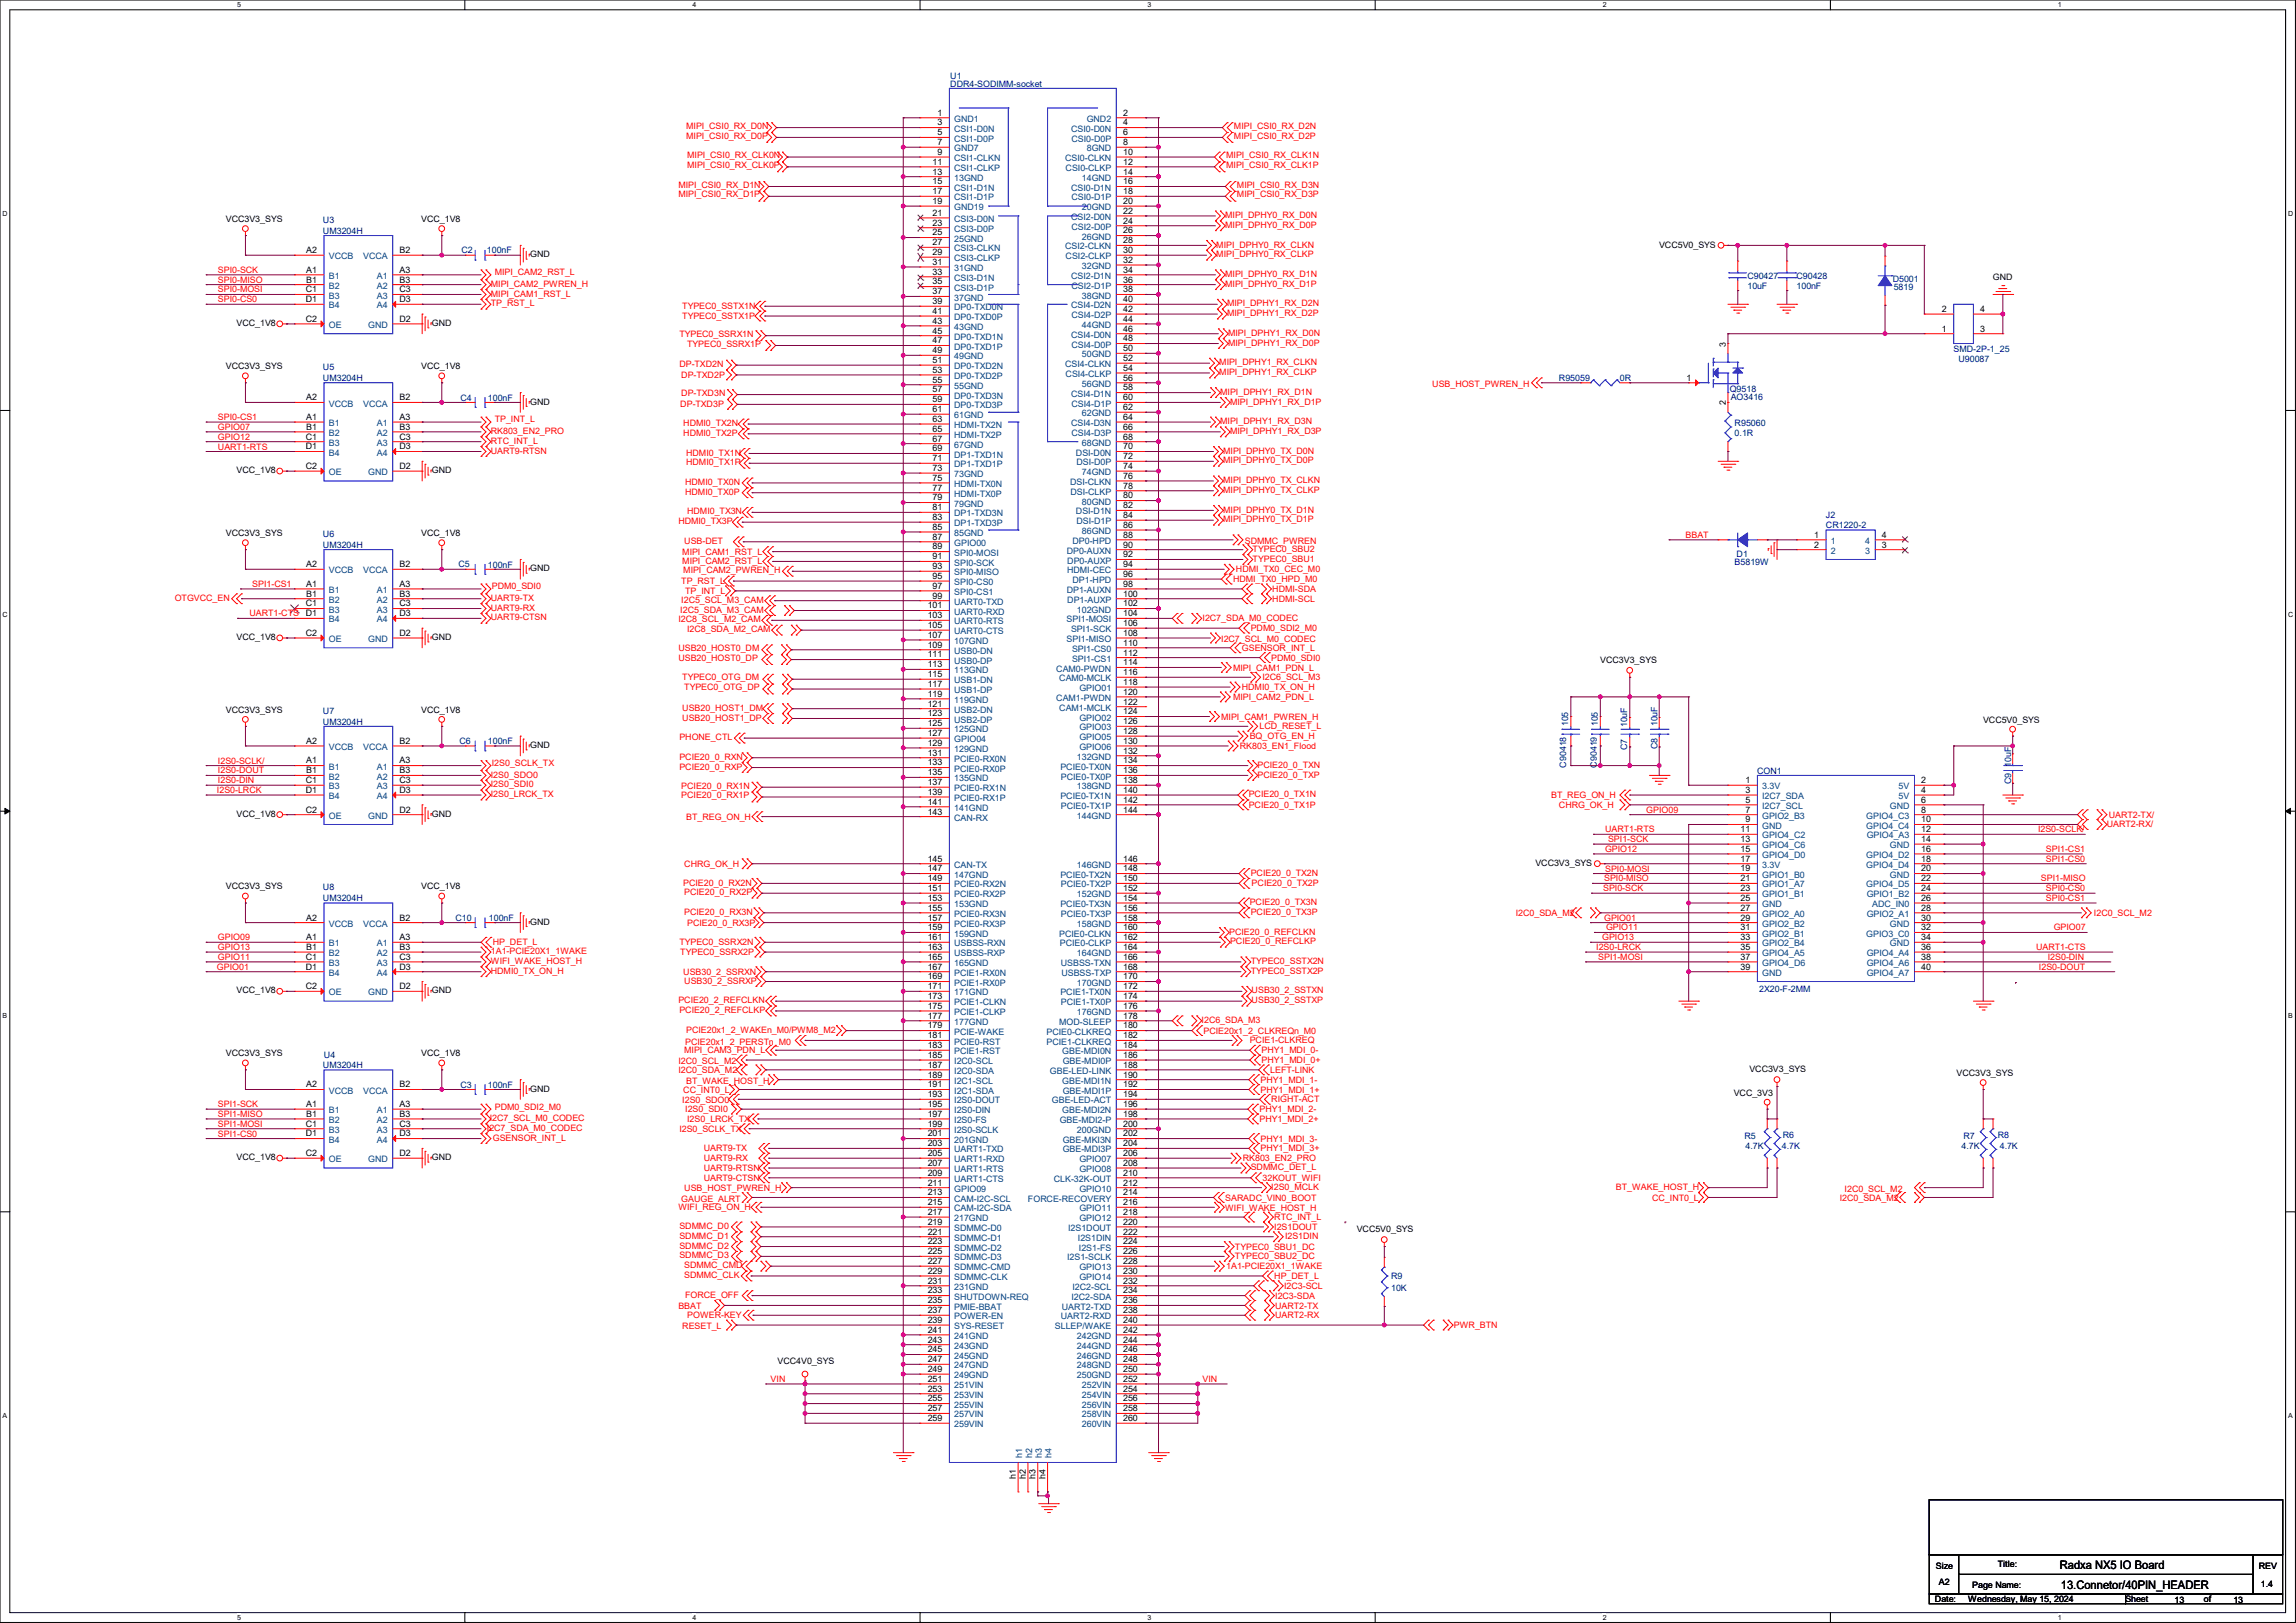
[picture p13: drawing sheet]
<svg xmlns="http://www.w3.org/2000/svg" width="297mm" height="210mm" viewBox="0 0 297 210" stroke-linecap="round" stroke-linejoin="round" font-family="sans-serif">
<defs><g id="words">
<g font-size="1.5">
<text x="266.5" y="203.1">Radxa NX5 IO Board</text>
<text x="266.6" y="205.6">13.Connetor/40PIN_HEADER</text>
</g>
<g font-size="1.1" fill="#000080">
<text x="122.9" y="10.2">U1</text>
<text x="122.9" y="11.2">DDR4-SODIMM-socket</text>
<text x="41.8" y="28.9">U3</text>
<text x="41.8" y="30.2">UM3204H</text>
<text x="59.7" y="32.8">C2</text>
<text x="63" y="32.8">100nF</text>
<text x="226" y="36.1">C90427</text>
<text x="226" y="37.4">10uF</text>
<text x="232.4" y="36.1">C90428</text>
<text x="232.4" y="37.4">100nF</text>
<text x="244.8" y="36.5">D5001</text>
<text x="245" y="37.5">5819</text>
<text x="41.8" y="47.9">U5</text>
<text x="252.7" y="45.5">SMD-2P-1_25</text>
<text x="253.3" y="46.9">U90087</text>
<text x="41.8" y="49.3">UM3204H</text>
<text x="59.6" y="51.8">C4</text>
<text x="63.1" y="51.8">100nF</text>
<text x="201.7" y="49.3">R95059</text>
<text x="209.5" y="49.3">0R</text>
<text x="223.8" y="50.7">Q9518</text>
<text x="223.9" y="51.7">AO3416</text>
<text x="224.4" y="55.1">R95060</text>
<text x="224.4" y="56.4">0.1R</text>
<text x="41.8" y="69.5">U6</text>
<text x="41.8" y="70.9">UM3204H</text>
<text x="236.2" y="67.1">J2</text>
<text x="236.2" y="68.3">CR1220-2</text>
<text x="59.3" y="73.4">C5</text>
<text x="63.1" y="73.6">100nF</text>
<text x="224.4" y="73">B5819W</text>
<text x="224.6" y="72">D1</text>
<text x="41.8" y="92.4">U7</text>
<text x="41.8" y="93.7">UM3204H</text>
<text x="202.9" y="94" transform="rotate(-90 202.9 94)">105</text>
<text x="206.7" y="94" transform="rotate(-90 206.7 94)">105</text>
<text x="210.5" y="94.1" transform="rotate(-90 210.5 94.1)">10uF</text>
<text x="214.4" y="94" transform="rotate(-90 214.4 94)">10uF</text>
<text x="59.4" y="96.3">C6</text>
<text x="63.1" y="96.3">100nF</text>
<text x="202.6" y="99.3" transform="rotate(-90 202.6 99.3)">C90418</text>
<text x="206.5" y="99.3" transform="rotate(-90 206.5 99.3)">C90419</text>
<text x="210.5" y="97" transform="rotate(-90 210.5 97)">C7</text>
<text x="214.4" y="96.9" transform="rotate(-90 214.4 96.9)">C8</text>
<text x="227.3" y="100.1">CON1</text>
<text x="260.1" y="101.5" transform="rotate(-90 260.1 101.5)">C9</text>
<text x="260.1" y="99.2" transform="rotate(-90 260.1 99.2)">10uF</text>
<text x="41.8" y="115.2">U8</text>
<text x="41.8" y="116.6">UM3204H</text>
<text x="58.9" y="119.1">C10</text>
<text x="63.2" y="119.1">100nF</text>
<text x="227.6" y="128.3">2X20-F-2MM</text>
<text x="41.9" y="136.9">U4</text>
<text x="41.8" y="138.2">UM3204H</text>
<text x="59.6" y="140.7">C3</text>
<text x="63.1" y="140.7">100nF</text>
<text x="225.7" y="147.3">R5</text>
<text x="225.8" y="148.6">4.7K</text>
<text x="230.5" y="148.6">4.7K</text>
<text x="230.6" y="147.2">R6</text>
<text x="253.7" y="148.6">4.7K</text>
<text x="254" y="147.3">R7</text>
<text x="258.4" y="147.2">R8</text>
<text x="258.7" y="148.6">4.7K</text>
<text x="179.9" y="165.5">R9</text>
<text x="179.9" y="167">10K</text>
</g>
<g font-size="1.1" fill="#f00">
<text x="88.8" y="17.9">MIPI_CSI0_RX_D0P</text>
<text x="88.8" y="16.7">MIPI_CSI0_RX_D0N</text>
<text x="159.6" y="17.9">MIPI_CSI0_RX_D2P</text>
<text x="159.6" y="16.7">MIPI_CSI0_RX_D2N</text>
<text x="88.9" y="21.7">MIPI_CSI0_RX_CLK0P</text>
<text x="88.9" y="20.5">MIPI_CSI0_RX_CLK0N</text>
<text x="158.6" y="21.7">MIPI_CSI0_RX_CLK1P</text>
<text x="158.6" y="20.5">MIPI_CSI0_RX_CLK1N</text>
<text x="87.7" y="25.5">MIPI_CSI0_RX_D1P</text>
<text x="87.7" y="24.3">MIPI_CSI0_RX_D1N</text>
<text x="158.5" y="29.5">MIPI_DPHY0_RX_D0P</text>
<text x="158.5" y="28.2">MIPI_DPHY0_RX_D0N</text>
<text x="160" y="25.5">MIPI_CSI0_RX_D3P</text>
<text x="160" y="24.3">MIPI_CSI0_RX_D3N</text>
<text x="28.2" y="35.3">SPI0-SCK</text>
<text x="64" y="35.6">MIPI_CAM2_RST_L</text>
<text x="157.3" y="33.3">MIPI_DPHY0_RX_CLKP</text>
<text x="157.3" y="32">MIPI_DPHY0_RX_CLKN</text>
<text x="158.5" y="35.8">MIPI_DPHY0_RX_D1N</text>
<text x="28.2" y="36.6">SPI0-MISO</text>
<text x="28.2" y="37.8">SPI0-MOSI</text>
<text x="28.2" y="39.1">SPI0-CS0</text>
<text x="63.5" y="38.4">MIPI_CAM1_RST_L</text>
<text x="63.5" y="39.6">TP_RST_L</text>
<text x="63.5" y="37.1">MIPI_CAM2_PWREN_H</text>
<text x="88.3" y="41.3">TYPEC0_SSTX1P</text>
<text x="88.3" y="40">TYPEC0_SSTX1N</text>
<text x="158.5" y="37.1">MIPI_DPHY0_RX_D1P</text>
<text x="158.7" y="39.6">MIPI_DPHY1_RX_D2N</text>
<text x="158.7" y="40.9">MIPI_DPHY1_RX_D2P</text>
<text x="87.9" y="43.6">TYPEC0_SSRX1N</text>
<text x="87.9" y="47.5">DP-TXD2N</text>
<text x="88.9" y="44.9">TYPEC0_SSRX1P</text>
<text x="157.7" y="47.3">MIPI_DPHY1_RX_CLKN</text>
<text x="158.9" y="43.5">MIPI_DPHY1_RX_D0N</text>
<text x="158.9" y="44.7">MIPI_DPHY1_RX_D0P</text>
<text x="88" y="52.6">DP-TXD3P</text>
<text x="88.1" y="48.9">DP-TXD2P</text>
<text x="88.1" y="51.2">DP-TXD3N</text>
<text x="157.7" y="48.5">MIPI_DPHY1_RX_CLKP</text>
<text x="157.8" y="51.1">MIPI_DPHY1_RX_D1N</text>
<text x="159.1" y="52.3">MIPI_DPHY1_RX_D1P</text>
<text x="185.3" y="50.1">USB_HOST_PWREN_H</text>
<text x="28.2" y="55.6">GPIO07</text>
<text x="28.2" y="54.4">SPI0-CS1</text>
<text x="28.2" y="56.9">GPIO12</text>
<text x="28.2" y="58.2">UART1-RTS</text>
<text x="63.5" y="57.4">RTC_INT_L</text>
<text x="63.5" y="58.7">UART9-RTSN</text>
<text x="63.5" y="56.2">RK803_EN2_PRO</text>
<text x="64" y="54.6">TP_INT_L</text>
<text x="88.4" y="55.1">HDMI0_TX2N</text>
<text x="88.4" y="56.4">HDMI0_TX2P</text>
<text x="88.8" y="58.9">HDMI0_TX1N</text>
<text x="157.8" y="54.9">MIPI_DPHY1_RX_D3N</text>
<text x="158.2" y="58.7">MIPI_DPHY0_TX_D0N</text>
<text x="158.2" y="60">MIPI_DPHY0_TX_D0P</text>
<text x="159.1" y="56.2">MIPI_DPHY1_RX_D3P</text>
<text x="88.6" y="62.8">HDMI0_TX0N</text>
<text x="88.6" y="64">HDMI0_TX0P</text>
<text x="88.8" y="60.2">HDMI0_TX1P</text>
<text x="158.2" y="62.5">MIPI_DPHY0_TX_CLKN</text>
<text x="158.2" y="63.8">MIPI_DPHY0_TX_CLKP</text>
<text x="87.7" y="67.8">HDMI0_TX3P</text>
<text x="88.3" y="71.8">MIPI_CAM1_RST_L</text>
<text x="88.5" y="70.4">USB-DET</text>
<text x="88.9" y="66.6">HDMI0_TX3N</text>
<text x="158.2" y="66.3">MIPI_DPHY0_TX_D1N</text>
<text x="158.2" y="67.6">MIPI_DPHY0_TX_D1P</text>
<text x="161" y="70.4">SDMMC_PWREN</text>
<text x="162" y="71.4">TYPEC0_SBU2</text>
<text x="218" y="69.6">BBAT</text>
<text x="22.6" y="77.7">OTGVCC_EN</text>
<text x="32.6" y="75.9">SPI1-CS1</text>
<text x="63.5" y="77.7">UART9-TX</text>
<text x="63.6" y="76.2">PDM0_SDI0</text>
<text x="88.1" y="75.6">TP_RST_L</text>
<text x="88.1" y="78">I2C5_SCL_M3_CAM</text>
<text x="88.3" y="72.9">MIPI_CAM2_RST_L</text>
<text x="88.4" y="74.2">MIPI_CAM2_PWREN_H</text>
<text x="88.6" y="76.9">TP_INT_L</text>
<text x="159.5" y="75.3">HDMI_TX0_HPD_M0</text>
<text x="159.9" y="74.1">HDMI_TX0_CEC_M0</text>
<text x="162" y="72.7">TYPEC0_SBU1</text>
<text x="164.6" y="76.6">HDMI-SDA</text>
<text x="164.6" y="77.9">HDMI-SCL</text>
<text x="32.3" y="79.8">UART1-CTS</text>
<text x="63.5" y="79">UART9-RX</text>
<text x="63.5" y="80.3">UART9-CTSN</text>
<text x="87.7" y="80.5">I2C8_SCL_M2_CAM</text>
<text x="88" y="79.3">I2C5_SDA_M3_CAM</text>
<text x="88.9" y="81.8">I2C8_SDA_M2_CAM</text>
<text x="155.6" y="80.4">I2C7_SDA_M0_CODEC</text>
<text x="158" y="83.1">I2C7_SCL_M0_CODEC</text>
<text x="161.8" y="81.7">PDM0_SDI2_M0</text>
<text x="87.7" y="85.5">USB20_HOST0_DP</text>
<text x="87.7" y="84.2">USB20_HOST0_DM</text>
<text x="88.3" y="88">TYPEC0_OTG_DM</text>
<text x="88.5" y="89.3">TYPEC0_OTG_DP</text>
<text x="159.5" y="86.8">MIPI_CAM1_PDN_L</text>
<text x="160.6" y="89.3">HDMI0_TX_ON_H</text>
<text x="160.6" y="84.2">GSENSOR_INT_L</text>
<text x="163.3" y="88">I2C6_SCL_M3</text>
<text x="164.4" y="85.5">PDM0_SDI0</text>
<text x="87.9" y="95.8">PHONE_CTL</text>
<text x="88.3" y="93.2">USB20_HOST1_DP</text>
<text x="88.3" y="92">USB20_HOST1_DM</text>
<text x="158" y="93.1">MIPI_CAM1_PWREN_H</text>
<text x="159.5" y="90.6">MIPI_CAM2_PDN_L</text>
<text x="161.7" y="95.7">BQ_OTG_EN_H</text>
<text x="162.9" y="94.4">LCD_RESET_L</text>
<text x="28.2" y="100.1">I2S0-DOUT</text>
<text x="28.2" y="98.8">I2S0-SCLK/</text>
<text x="28.2" y="101.3">I2S0-DIN</text>
<text x="63.5" y="101.9">I2S0_SDI0</text>
<text x="63.5" y="100.6">I2S0_SDO0</text>
<text x="63.6" y="99.1">I2S0_SCLK_TX</text>
<text x="87.9" y="99.6">PCIE20_0_RXP</text>
<text x="87.9" y="98.3">PCIE20_0_RXN</text>
<text x="160.4" y="96.9">RK803_EN1_Flood</text>
<text x="162.7" y="100.6">PCIE20_0_TXP</text>
<text x="162.7" y="99.3">PCIE20_0_TXN</text>
<text x="28.1" y="102.6">I2S0-LRCK</text>
<text x="63.5" y="103.1">I2S0_LRCK_TX</text>
<text x="88.1" y="103.3">PCIE20_0_RX1P</text>
<text x="88.1" y="102.1">PCIE20_0_RX1N</text>
<text x="88.8" y="106.1">BT_REG_ON_H</text>
<text x="161.5" y="104.5">PCIE20_0_TX1P</text>
<text x="161.5" y="103.1">PCIE20_0_TX1N</text>
<text x="200.6" y="103.3">BT_REG_ON_H</text>
<text x="201.7" y="104.5">CHRG_OK_H</text>
<text x="207.6" y="107.7">UART1-RTS</text>
<text x="213" y="105.2">GPIO09</text>
<text x="263.6" y="107.7">I2S0-SCLK/</text>
<text x="272.5" y="107">UART2-RX/</text>
<text x="272.8" y="105.8">UART2-TX/</text>
<text x="88.5" y="112.2">CHRG_OK_H</text>
<text x="161.8" y="113.3">PCIE20_0_TX2N</text>
<text x="207.6" y="110.2">GPIO12</text>
<text x="207.6" y="112.8">SPI0-MOSI</text>
<text x="208" y="109">SPI1-SCK</text>
<text x="264.6" y="110.2">SPI1-CS1</text>
<text x="264.6" y="111.5">SPI1-CS0</text>
<text x="88.4" y="114.6">PCIE20_0_RX2N</text>
<text x="88.5" y="115.8">PCIE20_0_RX2P</text>
<text x="88.5" y="118.4">PCIE20_0_RX3N</text>
<text x="88.9" y="119.8">PCIE20_0_RX3P</text>
<text x="161.7" y="117.1">PCIE20_0_TX3N</text>
<text x="161.8" y="118.4">PCIE20_0_TX3P</text>
<text x="161.9" y="114.6">PCIE20_0_TX2P</text>
<text x="196.1" y="118.5">I2C0_SDA_M2</text>
<text x="207.4" y="115.3">SPI0-SCK</text>
<text x="207.5" y="119.1">GPIO01</text>
<text x="207.5" y="114">SPI0-MISO</text>
<text x="264" y="114">SPI1-MISO</text>
<text x="264.6" y="116.6">SPI0-CS1</text>
<text x="264.6" y="115.3">SPI0-CS0</text>
<text x="270.9" y="118.5">I2C0_SCL_M2</text>
<text x="28.1" y="125.5">GPIO01</text>
<text x="28.2" y="122.9">GPIO13</text>
<text x="28.2" y="121.7">GPIO09</text>
<text x="28.2" y="124.2">GPIO11</text>
<text x="63.5" y="124.7">WIFI_WAKE_HOST_H</text>
<text x="63.5" y="123.5">1A1-PCIE20X1_1WAKE</text>
<text x="63.7" y="122.3">HP_DET_L</text>
<text x="87.9" y="122.3">TYPEC0_SSRX2N</text>
<text x="88" y="123.6">TYPEC0_SSRX2P</text>
<text x="159" y="120.9">PCIE20_0_REFCLKN</text>
<text x="159.1" y="122.2">PCIE20_0_REFCLKP</text>
<text x="161.8" y="124.7">TYPEC0_SSTX2N</text>
<text x="206.5" y="122.9">I2S0-LRCK</text>
<text x="206.7" y="124.2">SPI1-MOSI</text>
<text x="207.2" y="121.7">GPIO13</text>
<text x="207.8" y="120.4">GPIO11</text>
<text x="263.4" y="122.9">UART1-CTS</text>
<text x="263.8" y="125.5">I2S0-DOUT</text>
<text x="264.9" y="124.2">I2S0-DIN</text>
<text x="265.7" y="120.4">GPIO07</text>
<text x="63.5" y="126">HDMI0_TX_ON_H</text>
<text x="87.7" y="129.8">PCIE20_2_REFCLKN</text>
<text x="87.9" y="131.1">PCIE20_2_REFCLKP</text>
<text x="88.4" y="126.1">USB30_2_SSRXN</text>
<text x="88.5" y="127.3">USB30_2_SSRXP</text>
<text x="161.8" y="126">TYPEC0_SSTX2P</text>
<text x="161.9" y="129.8">USB30_2_SSTXP</text>
<text x="161.9" y="128.5">USB30_2_SSTXN</text>
<text x="87.7" y="137.7">I2C0_SCL_M2</text>
<text x="88.5" y="136.3">MIPI_CAM3_PDN_L</text>
<text x="88.6" y="135.1">PCIE20x1_2_PERSTn_M0</text>
<text x="88.8" y="133.6">PCIE20x1_2_WAKEn_M0/PWM8_M2</text>
<text x="155.4" y="132.4">I2C6_SDA_M3</text>
<text x="155.7" y="133.8">PCIE20x1_2_CLKREQn_M0</text>
<text x="161.7" y="134.9">PCIE1-CLKREQ</text>
<text x="163.2" y="136.3">PHY1_MDI_0-</text>
<text x="163.2" y="137.6">PHY1_MDI_0+</text>
<text x="28.2" y="143.3">SPI1-SCK</text>
<text x="64" y="143.7">PDM0_SDI2_M0</text>
<text x="87.7" y="138.8">I2C0_SDA_M2</text>
<text x="88.3" y="142.8">I2S0_SDO0</text>
<text x="88.4" y="141.4">CC_INT0_L</text>
<text x="88.6" y="143.9">I2S0_SDI0</text>
<text x="88.8" y="140.2">BT_WAKE_HOST_H</text>
<text x="162.9" y="143.9">PHY1_MDI_2-</text>
<text x="163.1" y="140.1">PHY1_MDI_1-</text>
<text x="163.1" y="141.4">PHY1_MDI_1+</text>
<text x="164.3" y="138.8">LEFT-LINK</text>
<text x="164.4" y="142.6">RIGHT-ACT</text>
<text x="28.2" y="144.5">SPI1-MISO</text>
<text x="28.2" y="145.8">SPI1-MOSI</text>
<text x="28.2" y="147.1">SPI1-CS0</text>
<text x="63" y="146.3">I2C7_SDA_M0_CODEC</text>
<text x="63.4" y="145.1">I2C7_SCL_M0_CODEC</text>
<text x="63.7" y="147.6">GSENSOR_INT_L</text>
<text x="87.9" y="146.5">I2S0_SCLK_TX</text>
<text x="88.9" y="145.2">I2S0_LRCK_TX</text>
<text x="91.1" y="149">UART9-TX</text>
<text x="162.9" y="145.2">PHY1_MDI_2+</text>
<text x="163.1" y="147.7">PHY1_MDI_3-</text>
<text x="163.1" y="149">PHY1_MDI_3+</text>
<text x="88.1" y="155.5">GAUGE_ALRT</text>
<text x="88.5" y="154.1">USB_HOST_PWREN_H</text>
<text x="91.1" y="151.5">UART9-RTSN</text>
<text x="91.1" y="152.8">UART9-CTSN</text>
<text x="91.1" y="150.3">UART9-RX</text>
<text x="158.5" y="155.3">SARADC_VIN0_BOOT</text>
<text x="160.8" y="150.3">RK803_EN2_PRO</text>
<text x="161.8" y="151.4">SDMMC_DET_L</text>
<text x="163.3" y="152.8">32KOUT_WIFI</text>
<text x="164.4" y="153.9">I2S0_MCLK</text>
<text x="209" y="153.9">BT_WAKE_HOST_H</text>
<text x="213.7" y="155.3">CC_INT0_L</text>
<text x="238" y="155.3">I2C0_SDA_M2</text>
<text x="238.6" y="154.2">I2C0_SCL_M2</text>
<text x="87.7" y="156.6">WIFI_REG_ON_H</text>
<text x="87.9" y="159">SDMMC_D0</text>
<text x="87.9" y="160.3">SDMMC_D1</text>
<text x="87.9" y="161.6">SDMMC_D2</text>
<text x="158.5" y="156.7">WIFI_WAKE_HOST_H</text>
<text x="159.8" y="161.7">TYPEC0_SBU1_DC</text>
<text x="164.8" y="157.9">RTC_INT_L</text>
<text x="164.8" y="159.2">I2S1DOUT</text>
<text x="166.2" y="160.3">I2S1DIN</text>
<text x="87.9" y="162.8">SDMMC_D3</text>
<text x="88.5" y="164.1">SDMMC_CMD</text>
<text x="88.5" y="165.4">SDMMC_CLK</text>
<text x="88.6" y="167.9">FORCE_OFF</text>
<text x="158.6" y="164.2">1A1-PCIE20X1_1WAKE</text>
<text x="159.8" y="163">TYPEC0_SBU2_DC</text>
<text x="164.8" y="165.5">HP_DET_L</text>
<text x="166.1" y="166.8">I2C3-SCL</text>
<text x="87.7" y="169.3">BBAT</text>
<text x="88.3" y="172">RESET_L</text>
<text x="88.9" y="170.6">POWER-KEY</text>
<text x="165" y="168">I2C3-SDA</text>
<text x="165" y="169.3">UART2-TX</text>
<text x="165" y="170.6">UART2-RX</text>
<text x="188.1" y="171.9">PWR_BTN</text>
<text x="99.7" y="178.8">VIN</text>
<text x="155.6" y="178.8">VIN</text>
</g>
<g font-size="1.1">
<text x="121.3" y="15">1</text>
<text x="121.3" y="16.2">3</text>
<text x="121.3" y="17.5">5</text>
<text x="145.3" y="15">2</text>
<text x="145.3" y="16.2">4</text>
<text x="145.3" y="17.5">6</text>
<text x="120.6" y="21.3">11</text>
<text x="120.6" y="22.6">13</text>
<text x="120.6" y="23.9">15</text>
<text x="121.3" y="18.8">7</text>
<text x="121.3" y="20">9</text>
<text x="145.3" y="18.8">8</text>
<text x="145.3" y="20">10</text>
<text x="145.3" y="21.3">12</text>
<text x="145.3" y="22.6">14</text>
<text x="145.3" y="23.9">16</text>
<text x="29.2" y="28.7">VCC3V3_SYS</text>
<text x="54.5" y="28.7">VCC_1V8</text>
<text x="120.6" y="25.1">17</text>
<text x="120.6" y="26.4">19</text>
<text x="120.6" y="27.9">21</text>
<text x="120.6" y="29.2">23</text>
<text x="145.3" y="25.1">18</text>
<text x="145.3" y="26.4">20</text>
<text x="145.3" y="27.7">22</text>
<text x="145.3" y="28.9">24</text>
<text x="39.6" y="32.7">A2</text>
<text x="39.6" y="35.3">A1</text>
<text x="51.7" y="35.3">A3</text>
<text x="51.7" y="32.7">B2</text>
<text x="68.6" y="33.3">GND</text>
<text x="120.6" y="30.5">25</text>
<text x="120.6" y="31.7">27</text>
<text x="120.6" y="33">29</text>
<text x="120.6" y="34.3">31</text>
<text x="120.6" y="35.5">33</text>
<text x="145.3" y="30.2">26</text>
<text x="145.3" y="31.5">28</text>
<text x="145.3" y="32.7">30</text>
<text x="145.3" y="34">32</text>
<text x="145.3" y="35.3">34</text>
<text x="214.6" y="32">VCC5V0_SYS</text>
<text x="39.6" y="37.8">C1</text>
<text x="39.6" y="39.1">D1</text>
<text x="39.6" y="41.6">C2</text>
<text x="39.6" y="36.6">B1</text>
<text x="51.7" y="36.6">B3</text>
<text x="51.7" y="37.8">C3</text>
<text x="51.7" y="39.1">D3</text>
<text x="51.7" y="41.6">D2</text>
<text x="120.6" y="36.8">35</text>
<text x="120.6" y="38.1">37</text>
<text x="120.6" y="39.3">39</text>
<text x="120.6" y="40.6">41</text>
<text x="120.6" y="41.9">43</text>
<text x="145.3" y="36.6">36</text>
<text x="145.3" y="37.8">38</text>
<text x="145.3" y="39.1">40</text>
<text x="145.3" y="40.4">42</text>
<text x="145.3" y="41.6">44</text>
<text x="251.2" y="40.4">2</text>
<text x="256.1" y="40.4">4</text>
<text x="257.8" y="36.2">GND</text>
<text x="29.2" y="47.8">VCC3V3_SYS</text>
<text x="30.6" y="42.2">VCC_1V8</text>
<text x="54.5" y="47.8">VCC_1V8</text>
<text x="55.9" y="42.2">GND</text>
<text x="120.6" y="43.2">45</text>
<text x="120.6" y="44.4">47</text>
<text x="120.6" y="45.7">49</text>
<text x="120.6" y="47">51</text>
<text x="145.3" y="42.9">46</text>
<text x="145.3" y="44.2">48</text>
<text x="145.3" y="45.4">50</text>
<text x="145.3" y="46.7">52</text>
<text x="145.3" y="48">54</text>
<text x="223.2" y="44.8" transform="rotate(-90 223.2 44.8)">3</text>
<text x="251.2" y="42.9">1</text>
<text x="256.1" y="42.9">3</text>
<text x="39.6" y="51.8">A2</text>
<text x="51.7" y="51.8">B2</text>
<text x="68.6" y="52.3">GND</text>
<text x="120.6" y="48.2">53</text>
<text x="120.6" y="49.5">55</text>
<text x="120.6" y="50.8">57</text>
<text x="120.6" y="52">59</text>
<text x="120.6" y="53.3">61</text>
<text x="145.3" y="49.3">56</text>
<text x="145.3" y="50.5">58</text>
<text x="145.3" y="51.8">60</text>
<text x="145.3" y="53.1">62</text>
<text x="218.2" y="49.3">1</text>
<text x="223.2" y="52.3" transform="rotate(-90 223.2 52.3)">2</text>
<text x="39.6" y="56.9">C1</text>
<text x="39.6" y="58.1">D1</text>
<text x="39.6" y="55.6">B1</text>
<text x="39.6" y="54.3">A1</text>
<text x="51.7" y="55.6">B3</text>
<text x="51.7" y="56.9">C3</text>
<text x="51.7" y="58.1">D3</text>
<text x="51.7" y="54.3">A3</text>
<text x="120.6" y="54.6">63</text>
<text x="120.6" y="55.9">65</text>
<text x="120.6" y="57.1">67</text>
<text x="120.6" y="58.4">69</text>
<text x="120.6" y="59.7">71</text>
<text x="145.3" y="54.3">64</text>
<text x="145.3" y="55.6">66</text>
<text x="145.3" y="56.9">68</text>
<text x="145.3" y="58.1">70</text>
<text x="145.3" y="59.4">72</text>
<text x="30.6" y="61.2">VCC_1V8</text>
<text x="39.6" y="60.7">C2</text>
<text x="51.7" y="60.7">D2</text>
<text x="55.9" y="61.2">GND</text>
<text x="120.6" y="60.9">73</text>
<text x="120.6" y="62.2">75</text>
<text x="120.6" y="63.5">77</text>
<text x="120.6" y="64.7">79</text>
<text x="145.3" y="60.7">74</text>
<text x="145.3" y="62">76</text>
<text x="145.3" y="63.2">78</text>
<text x="145.3" y="64.5">80</text>
<text x="145.3" y="65.8">82</text>
<text x="29.2" y="69.4">VCC3V3_SYS</text>
<text x="54.5" y="69.4">VCC_1V8</text>
<text x="120.6" y="66">81</text>
<text x="120.6" y="67.3">83</text>
<text x="120.6" y="68.6">85</text>
<text x="120.6" y="69.8">87</text>
<text x="120.6" y="71.1">89</text>
<text x="145.3" y="67">84</text>
<text x="145.3" y="68.3">86</text>
<text x="145.3" y="69.6">88</text>
<text x="145.3" y="70.8">90</text>
<text x="234.7" y="69.6">1</text>
<text x="234.7" y="70.8">2</text>
<text x="243.4" y="70.8">3</text>
<text x="243.4" y="69.6">4</text>
<text x="39.6" y="77.2">B1</text>
<text x="39.6" y="73.4">A2</text>
<text x="39.6" y="75.9">A1</text>
<text x="51.7" y="77.2">B3</text>
<text x="51.7" y="75.9">A3</text>
<text x="51.7" y="73.4">B2</text>
<text x="68.6" y="73.9">GND</text>
<text x="120.6" y="72.4">91</text>
<text x="120.6" y="73.6">93</text>
<text x="120.6" y="74.9">95</text>
<text x="120.6" y="76.2">97</text>
<text x="120.6" y="77.4">99</text>
<text x="145.3" y="72.1">92</text>
<text x="145.3" y="73.4">94</text>
<text x="145.3" y="74.7">96</text>
<text x="145.3" y="75.9">98</text>
<text x="145.3" y="77.2">100</text>
<text x="30.6" y="82.8">VCC_1V8</text>
<text x="39.6" y="78.5">C1</text>
<text x="39.6" y="79.7">D1</text>
<text x="39.6" y="82.3">C2</text>
<text x="51.7" y="78.5">C3</text>
<text x="51.7" y="79.7">D3</text>
<text x="51.7" y="82.3">D2</text>
<text x="55.9" y="82.8">GND</text>
<text x="120" y="78.7">101</text>
<text x="120" y="80">103</text>
<text x="120" y="81.3">105</text>
<text x="120" y="82.5">107</text>
<text x="120" y="83.8">109</text>
<text x="145.3" y="78.5">102</text>
<text x="145.3" y="79.7">104</text>
<text x="145.3" y="81">106</text>
<text x="145.3" y="82.3">108</text>
<text x="145.3" y="83.5">110</text>
<text x="120" y="85.1">111</text>
<text x="120" y="86.3">113</text>
<text x="120" y="87.6">115</text>
<text x="120" y="88.9">117</text>
<text x="145.3" y="84.8">112</text>
<text x="145.3" y="86.1">114</text>
<text x="145.3" y="87.4">116</text>
<text x="145.3" y="88.6">118</text>
<text x="145.3" y="89.9">120</text>
<text x="207" y="85.7">VCC3V3_SYS</text>
<text x="29.2" y="92.2">VCC3V3_SYS</text>
<text x="54.5" y="92.2">VCC_1V8</text>
<text x="120" y="90.1">119</text>
<text x="120" y="91.4">121</text>
<text x="120" y="92.7">123</text>
<text x="120" y="94">125</text>
<text x="120" y="95.2">127</text>
<text x="145.3" y="91.2">122</text>
<text x="145.3" y="92.4">124</text>
<text x="145.3" y="93.7">126</text>
<text x="145.3" y="95">128</text>
<text x="256.5" y="93.5">VCC5V0_SYS</text>
<text x="39.6" y="101.3">C1</text>
<text x="39.6" y="100.1">B1</text>
<text x="39.6" y="96.2">A2</text>
<text x="39.6" y="98.8">A1</text>
<text x="51.7" y="100.1">B3</text>
<text x="51.7" y="101.3">C3</text>
<text x="51.7" y="98.8">A3</text>
<text x="51.7" y="96.2">B2</text>
<text x="68.6" y="96.8">GND</text>
<text x="120" y="96.5">129</text>
<text x="120" y="97.8">131</text>
<text x="120" y="99">133</text>
<text x="120" y="100.3">135</text>
<text x="120" y="101.6">137</text>
<text x="145.3" y="96.2">130</text>
<text x="145.3" y="97.5">132</text>
<text x="145.3" y="98.8">134</text>
<text x="145.3" y="100.1">136</text>
<text x="145.3" y="101.3">138</text>
<text x="225.8" y="101.3">1</text>
<text x="248.5" y="101.3">2</text>
<text x="30.6" y="105.7">VCC_1V8</text>
<text x="39.6" y="102.6">D1</text>
<text x="39.6" y="105.1">C2</text>
<text x="51.7" y="102.6">D3</text>
<text x="51.7" y="105.1">D2</text>
<text x="55.9" y="105.7">GND</text>
<text x="120" y="102.8">139</text>
<text x="120" y="104.1">141</text>
<text x="120" y="105.4">143</text>
<text x="145.3" y="102.6">140</text>
<text x="145.3" y="103.9">142</text>
<text x="145.3" y="105.1">144</text>
<text x="225.1" y="107.7">11</text>
<text x="225.8" y="102.6">3</text>
<text x="225.8" y="103.9">5</text>
<text x="225.8" y="105.1">7</text>
<text x="225.8" y="106.4">9</text>
<text x="248.5" y="102.6">4</text>
<text x="248.5" y="103.9">6</text>
<text x="248.5" y="105.1">8</text>
<text x="248.5" y="106.4">10</text>
<text x="248.5" y="107.7">12</text>
<text x="120" y="111.5">145</text>
<text x="120" y="112.8">147</text>
<text x="145.3" y="111.5">146</text>
<text x="145.3" y="112.8">148</text>
<text x="198.6" y="112">VCC3V3_SYS</text>
<text x="225.1" y="108.9">13</text>
<text x="225.1" y="110.2">15</text>
<text x="225.1" y="111.5">17</text>
<text x="225.1" y="112.8">19</text>
<text x="248.5" y="108.9">14</text>
<text x="248.5" y="110.2">16</text>
<text x="248.5" y="111.5">18</text>
<text x="248.5" y="112.8">20</text>
<text x="29.2" y="115.1">VCC3V3_SYS</text>
<text x="39.6" y="119.1">A2</text>
<text x="51.7" y="119.1">B2</text>
<text x="54.5" y="115.1">VCC_1V8</text>
<text x="68.6" y="119.7">GND</text>
<text x="120" y="114">149</text>
<text x="120" y="115.3">151</text>
<text x="120" y="116.6">153</text>
<text x="120" y="117.8">155</text>
<text x="120" y="119.1">157</text>
<text x="145.3" y="114">150</text>
<text x="145.3" y="115.3">152</text>
<text x="145.3" y="116.6">154</text>
<text x="145.3" y="117.8">156</text>
<text x="145.3" y="119.1">158</text>
<text x="225.1" y="114">21</text>
<text x="225.1" y="115.3">23</text>
<text x="225.1" y="116.6">25</text>
<text x="225.1" y="117.8">27</text>
<text x="225.1" y="119.1">29</text>
<text x="248.5" y="114">22</text>
<text x="248.5" y="115.3">24</text>
<text x="248.5" y="116.6">26</text>
<text x="248.5" y="117.8">28</text>
<text x="248.5" y="119.1">30</text>
<text x="39.6" y="124.2">C1</text>
<text x="39.6" y="125.5">D1</text>
<text x="39.6" y="122.9">B1</text>
<text x="39.6" y="121.6">A1</text>
<text x="51.7" y="122.9">B3</text>
<text x="51.7" y="124.2">C3</text>
<text x="51.7" y="125.5">D3</text>
<text x="51.7" y="121.6">A3</text>
<text x="120" y="120.4">159</text>
<text x="120" y="121.6">161</text>
<text x="120" y="122.9">163</text>
<text x="120" y="124.2">165</text>
<text x="120" y="125.5">167</text>
<text x="145.3" y="120.4">160</text>
<text x="145.3" y="121.6">162</text>
<text x="145.3" y="122.9">164</text>
<text x="145.3" y="124.2">166</text>
<text x="145.3" y="125.5">168</text>
<text x="225.1" y="120.4">31</text>
<text x="225.1" y="121.6">33</text>
<text x="225.1" y="122.9">35</text>
<text x="225.1" y="124.2">37</text>
<text x="225.1" y="125.5">39</text>
<text x="248.5" y="120.4">32</text>
<text x="248.5" y="121.6">34</text>
<text x="248.5" y="122.9">36</text>
<text x="248.5" y="124.2">38</text>
<text x="248.5" y="125.5">40</text>
<text x="30.6" y="128.5">VCC_1V8</text>
<text x="39.6" y="128">C2</text>
<text x="51.7" y="128">D2</text>
<text x="55.9" y="128.5">GND</text>
<text x="120" y="126.7">169</text>
<text x="120" y="128">171</text>
<text x="120" y="129.3">173</text>
<text x="120" y="130.5">175</text>
<text x="120" y="131.8">177</text>
<text x="145.3" y="126.7">170</text>
<text x="145.3" y="128">172</text>
<text x="145.3" y="129.3">174</text>
<text x="145.3" y="130.5">176</text>
<text x="145.3" y="131.8">178</text>
<text x="29.2" y="136.7">VCC3V3_SYS</text>
<text x="54.5" y="136.7">VCC_1V8</text>
<text x="120" y="133.1">179</text>
<text x="120" y="134.3">181</text>
<text x="120" y="135.6">183</text>
<text x="120" y="136.9">185</text>
<text x="145.3" y="133.1">180</text>
<text x="145.3" y="134.3">182</text>
<text x="145.3" y="135.6">184</text>
<text x="145.3" y="136.9">186</text>
<text x="39.6" y="140.7">A2</text>
<text x="39.6" y="143.2">A1</text>
<text x="51.7" y="143.2">A3</text>
<text x="51.7" y="140.7">B2</text>
<text x="68.6" y="141.2">GND</text>
<text x="120" y="138.2">187</text>
<text x="120" y="139.4">189</text>
<text x="120" y="140.7">191</text>
<text x="120" y="142">193</text>
<text x="120" y="143.2">195</text>
<text x="145.3" y="138.2">188</text>
<text x="145.3" y="139.4">190</text>
<text x="145.3" y="140.7">192</text>
<text x="145.3" y="142">194</text>
<text x="145.3" y="143.2">196</text>
<text x="224.3" y="141.8">VCC_3V3</text>
<text x="226.3" y="138.7">VCC3V3_SYS</text>
<text x="253.1" y="139.2">VCC3V3_SYS</text>
<text x="39.6" y="145.8">C1</text>
<text x="39.6" y="147">D1</text>
<text x="39.6" y="149.6">C2</text>
<text x="39.6" y="144.5">B1</text>
<text x="51.7" y="144.5">B3</text>
<text x="51.7" y="145.8">C3</text>
<text x="51.7" y="147">D3</text>
<text x="51.7" y="149.6">D2</text>
<text x="120" y="144.5">197</text>
<text x="120" y="145.8">199</text>
<text x="120" y="147">201</text>
<text x="120" y="148.3">203</text>
<text x="120" y="149.6">205</text>
<text x="145.3" y="144.5">198</text>
<text x="145.3" y="145.8">200</text>
<text x="145.3" y="147">202</text>
<text x="145.3" y="148.3">204</text>
<text x="145.3" y="149.6">206</text>
<text x="30.6" y="150.1">VCC_1V8</text>
<text x="55.9" y="150.1">GND</text>
<text x="120" y="150.9">207</text>
<text x="120" y="152.1">209</text>
<text x="120" y="153.4">211</text>
<text x="120" y="154.7">213</text>
<text x="120" y="155.9">215</text>
<text x="145.3" y="150.9">208</text>
<text x="145.3" y="152.1">210</text>
<text x="145.3" y="153.4">212</text>
<text x="145.3" y="154.7">214</text>
<text x="145.3" y="155.9">216</text>
<text x="120" y="157.2">217</text>
<text x="120" y="158.5">219</text>
<text x="120" y="159.7">221</text>
<text x="120" y="161">223</text>
<text x="145.3" y="157.2">218</text>
<text x="145.3" y="158.5">220</text>
<text x="145.3" y="159.7">222</text>
<text x="145.3" y="161">224</text>
<text x="175.5" y="159.4">VCC5V0_SYS</text>
<text x="120" y="162.3">225</text>
<text x="120" y="163.6">227</text>
<text x="120" y="164.8">229</text>
<text x="120" y="166.1">231</text>
<text x="120" y="167.4">233</text>
<text x="145.3" y="162.3">226</text>
<text x="145.3" y="163.6">228</text>
<text x="145.3" y="164.8">230</text>
<text x="145.3" y="166.1">232</text>
<text x="145.3" y="167.4">234</text>
<text x="120" y="168.6">235</text>
<text x="120" y="169.9">237</text>
<text x="120" y="171.2">239</text>
<text x="120" y="172.4">241</text>
<text x="120" y="173.7">243</text>
<text x="145.3" y="168.6">236</text>
<text x="145.3" y="169.9">238</text>
<text x="145.3" y="171.2">240</text>
<text x="145.3" y="172.4">242</text>
<text x="145.3" y="173.7">244</text>
<text x="100.6" y="176.4">VCC4V0_SYS</text>
<text x="120" y="175">245</text>
<text x="120" y="176.3">247</text>
<text x="120" y="177.5">249</text>
<text x="120" y="178.8">251</text>
<text x="145.3" y="175">246</text>
<text x="145.3" y="176.3">248</text>
<text x="145.3" y="177.5">250</text>
<text x="145.3" y="178.8">252</text>
<text x="120" y="180.1">253</text>
<text x="120" y="181.3">255</text>
<text x="120" y="182.6">257</text>
<text x="120" y="183.9">259</text>
<text x="145.3" y="180.1">254</text>
<text x="145.3" y="181.3">256</text>
<text x="145.3" y="182.6">258</text>
<text x="145.3" y="183.9">260</text>
<text x="131.4" y="191.4" transform="rotate(-90 131.4 191.4)">h1</text>
<text x="132.7" y="191.4" transform="rotate(-90 132.7 191.4)">h2</text>
<text x="134" y="191.4" transform="rotate(-90 134 191.4)">h3</text>
<text x="135.2" y="191.4" transform="rotate(-90 135.2 191.4)">h4</text>
<text x="250.4" y="203">Size</text>
<text x="258.4" y="202.7">Title:</text>
<text x="292.2" y="203">REV</text>
<text x="250.3" y="207.3">Date:</text>
<text x="250.8" y="205.1">A2</text>
<text x="254.6" y="207.3">Wednesday, May 15, 2024</text>
<text x="255.1" y="205.5">Page Name:</text>
<text x="274.9" y="207.3">Sheet</text>
<text x="281.3" y="207.4">13</text>
<text x="285.1" y="207.3">of</text>
<text x="288.9" y="207.4">13</text>
<text x="292.5" y="205.4">1.4</text>
</g>
<g font-size="1.1" fill="#004080">
<text x="123.4" y="15.8">GND1</text>
<text x="123.4" y="17">CSI1-D0N</text>
<text x="138.5" y="17">CSI0-D0N</text>
<text x="140.6" y="15.8">GND2</text>
<text x="123.4" y="18.3">CSI1-D0P</text>
<text x="123.4" y="19.6">GND7</text>
<text x="123.4" y="20.8">CSI1-CLKN</text>
<text x="123.4" y="22.1">CSI1-CLKP</text>
<text x="123.4" y="23.4">13GND</text>
<text x="137.8" y="20.8">CSI0-CLKN</text>
<text x="137.8" y="22.1">CSI0-CLKP</text>
<text x="138.6" y="18.3">CSI0-D0P</text>
<text x="139.9" y="23.4">14GND</text>
<text x="140.6" y="19.6">8GND</text>
<text x="123.4" y="24.7">CSI1-D1N</text>
<text x="123.4" y="25.9">CSI1-D1P</text>
<text x="123.4" y="27.2">GND19</text>
<text x="123.4" y="28.7">CSI3-D0N</text>
<text x="123.4" y="30">CSI3-D0P</text>
<text x="138.5" y="24.7">CSI0-D1N</text>
<text x="138.5" y="28.5">CSI2-D0N</text>
<text x="138.6" y="25.9">CSI0-D1P</text>
<text x="138.6" y="29.7">CSI2-D0P</text>
<text x="139.9" y="27.2">20GND</text>
<text x="42.5" y="33.5">VCCB</text>
<text x="47" y="33.5">VCCA</text>
<text x="123.4" y="31.3">25GND</text>
<text x="123.4" y="32.5">CSI3-CLKN</text>
<text x="123.4" y="33.8">CSI3-CLKP</text>
<text x="123.4" y="35.1">31GND</text>
<text x="137.8" y="32.3">CSI2-CLKN</text>
<text x="137.8" y="33.5">CSI2-CLKP</text>
<text x="139.9" y="31">26GND</text>
<text x="139.9" y="34.8">32GND</text>
<text x="42.5" y="37.4">B2</text>
<text x="42.5" y="38.6">B3</text>
<text x="42.5" y="36.1">B1</text>
<text x="42.5" y="39.9">B4</text>
<text x="48.8" y="37.4">A2</text>
<text x="48.8" y="38.6">A3</text>
<text x="48.8" y="39.9">A4</text>
<text x="48.8" y="36.1">A1</text>
<text x="123.4" y="36.3">CSI3-D1N</text>
<text x="123.4" y="37.6">CSI3-D1P</text>
<text x="123.4" y="38.9">37GND</text>
<text x="123.4" y="40.2">DP0-TXD0N</text>
<text x="123.4" y="41.4">DP0-TXD0P</text>
<text x="138.5" y="36.1">CSI2-D1N</text>
<text x="138.5" y="39.9">CSI4-D2N</text>
<text x="138.6" y="37.4">CSI2-D1P</text>
<text x="138.6" y="41.2">CSI4-D2P</text>
<text x="139.9" y="38.6">38GND</text>
<text x="42.5" y="42.4">OE</text>
<text x="47.6" y="42.4">GND</text>
<text x="123.4" y="42.7">43GND</text>
<text x="123.4" y="44">DP0-TXD1N</text>
<text x="123.4" y="45.2">DP0-TXD1P</text>
<text x="123.4" y="46.5">49GND</text>
<text x="123.4" y="47.8">DP0-TXD2N</text>
<text x="137.8" y="47.5">CSI4-CLKN</text>
<text x="138.5" y="43.7">CSI4-D0N</text>
<text x="138.6" y="45">CSI4-D0P</text>
<text x="139.9" y="42.4">44GND</text>
<text x="139.9" y="46.2">50GND</text>
<text x="42.5" y="52.6">VCCB</text>
<text x="47" y="52.6">VCCA</text>
<text x="123.4" y="49">DP0-TXD2P</text>
<text x="123.4" y="50.3">55GND</text>
<text x="123.4" y="51.6">DP0-TXD3N</text>
<text x="123.4" y="52.9">DP0-TXD3P</text>
<text x="137.8" y="48.8">CSI4-CLKP</text>
<text x="138.5" y="51.3">CSI4-D1N</text>
<text x="138.6" y="52.6">CSI4-D1P</text>
<text x="139.9" y="50.1">56GND</text>
<text x="139.9" y="53.9">62GND</text>
<text x="42.5" y="56.4">B2</text>
<text x="42.5" y="57.7">B3</text>
<text x="42.5" y="55.1">B1</text>
<text x="42.5" y="58.9">B4</text>
<text x="48.8" y="56.4">A2</text>
<text x="48.8" y="57.7">A3</text>
<text x="48.8" y="58.9">A4</text>
<text x="48.8" y="55.1">A1</text>
<text x="123.4" y="54.1">61GND</text>
<text x="123.4" y="55.4">HDMI-TX2N</text>
<text x="123.4" y="56.7">HDMI-TX2P</text>
<text x="123.4" y="57.9">67GND</text>
<text x="123.4" y="59.2">DP1-TXD1N</text>
<text x="138.5" y="55.1">CSI4-D3N</text>
<text x="138.6" y="56.4">CSI4-D3P</text>
<text x="139.2" y="58.9">DSI-D0N</text>
<text x="139.9" y="57.7">68GND</text>
<text x="42.5" y="61.5">OE</text>
<text x="47.6" y="61.5">GND</text>
<text x="123.4" y="60.5">DP1-TXD1P</text>
<text x="123.4" y="61.7">73GND</text>
<text x="123.4" y="63">HDMI-TX0N</text>
<text x="123.4" y="64.3">HDMI-TX0P</text>
<text x="123.4" y="65.6">79GND</text>
<text x="138.4" y="62.8">DSI-CLKN</text>
<text x="138.5" y="64">DSI-CLKP</text>
<text x="139.2" y="60.2">DSI-D0P</text>
<text x="139.9" y="61.5">74GND</text>
<text x="139.9" y="65.3">80GND</text>
<text x="123.4" y="66.8">DP1-TXD3N</text>
<text x="123.4" y="68.1">DP1-TXD3P</text>
<text x="123.4" y="69.4">85GND</text>
<text x="123.4" y="70.6">GPIO00</text>
<text x="123.4" y="71.9">SPI0-MOSI</text>
<text x="138" y="71.6">DP0-AUXN</text>
<text x="138.7" y="70.4">DP0-HPD</text>
<text x="139.2" y="66.6">DSI-D1N</text>
<text x="139.2" y="67.8">DSI-D1P</text>
<text x="139.9" y="69.1">86GND</text>
<text x="236.8" y="70.4">1</text>
<text x="236.8" y="71.6">2</text>
<text x="241.3" y="71.6">3</text>
<text x="241.3" y="70.4">4</text>
<text x="42.5" y="78">B2</text>
<text x="42.5" y="74.2">VCCB</text>
<text x="42.5" y="76.7">B1</text>
<text x="47" y="74.2">VCCA</text>
<text x="48.8" y="78">A2</text>
<text x="48.8" y="76.7">A1</text>
<text x="123.4" y="73.2">SPI0-SCK</text>
<text x="123.4" y="74.4">SPI0-MISO</text>
<text x="123.4" y="75.7">SPI0-CS0</text>
<text x="123.4" y="77">SPI0-CS1</text>
<text x="138" y="76.7">DP1-AUXN</text>
<text x="138" y="74.2">HDMI-CEC</text>
<text x="138.1" y="72.9">DP0-AUXP</text>
<text x="138.1" y="78">DP1-AUXP</text>
<text x="138.7" y="75.5">DP1-HPD</text>
<text x="42.5" y="79.3">B3</text>
<text x="42.5" y="80.5">B4</text>
<text x="42.5" y="83.1">OE</text>
<text x="47.6" y="83.1">GND</text>
<text x="48.8" y="79.3">A3</text>
<text x="48.8" y="80.5">A4</text>
<text x="123.4" y="78.3">UART0-TXD</text>
<text x="123.4" y="79.5">UART0-RXD</text>
<text x="123.4" y="80.8">UART0-RTS</text>
<text x="123.4" y="82.1">UART0-CTS</text>
<text x="123.4" y="83.3">107GND</text>
<text x="138" y="80.5">SPI1-MOSI</text>
<text x="138" y="83.1">SPI1-MISO</text>
<text x="138.5" y="81.8">SPI1-SCK</text>
<text x="139.3" y="79.3">102GND</text>
<text x="123.4" y="84.6">USB0-DN</text>
<text x="123.4" y="85.9">USB0-DP</text>
<text x="123.4" y="87.1">113GND</text>
<text x="123.4" y="88.4">USB1-DN</text>
<text x="123.4" y="89.7">USB1-DP</text>
<text x="136.6" y="86.9">CAM0-PWDN</text>
<text x="137" y="88.2">CAM0-MCLK</text>
<text x="138.7" y="84.3">SPI1-CS0</text>
<text x="138.7" y="85.6">SPI1-CS1</text>
<text x="139.6" y="89.4">GPIO01</text>
<text x="123.4" y="91">119GND</text>
<text x="123.4" y="92.2">USB2-DN</text>
<text x="123.4" y="93.5">USB2-DP</text>
<text x="123.4" y="94.8">125GND</text>
<text x="136.6" y="90.7">CAM1-PWDN</text>
<text x="137" y="92">CAM1-MCLK</text>
<text x="139.6" y="93.2">GPIO02</text>
<text x="139.6" y="94.5">GPIO03</text>
<text x="139.6" y="95.8">GPIO05</text>
<text x="42.5" y="100.9">B2</text>
<text x="42.5" y="97">VCCB</text>
<text x="42.5" y="99.6">B1</text>
<text x="47" y="97">VCCA</text>
<text x="48.8" y="100.9">A2</text>
<text x="48.8" y="99.6">A1</text>
<text x="123.4" y="96">GPIO04</text>
<text x="123.4" y="97.3">129GND</text>
<text x="123.4" y="98.6">PCIE0-RX0N</text>
<text x="123.4" y="99.8">PCIE0-RX0P</text>
<text x="123.4" y="101.1">135GND</text>
<text x="137.2" y="99.6">PCIE0-TX0N</text>
<text x="137.2" y="100.9">PCIE0-TX0P</text>
<text x="139.3" y="98.3">132GND</text>
<text x="139.6" y="97">GPIO06</text>
<text x="42.5" y="102.1">B3</text>
<text x="42.5" y="103.4">B4</text>
<text x="42.5" y="105.9">OE</text>
<text x="47.6" y="105.9">GND</text>
<text x="48.8" y="102.1">A3</text>
<text x="48.8" y="103.4">A4</text>
<text x="123.4" y="102.4">PCIE0-RX1N</text>
<text x="123.4" y="103.7">PCIE0-RX1P</text>
<text x="123.4" y="104.9">141GND</text>
<text x="123.4" y="106.2">CAN-RX</text>
<text x="137.2" y="103.4">PCIE0-TX1N</text>
<text x="137.2" y="104.7">PCIE0-TX1P</text>
<text x="139.3" y="102.1">138GND</text>
<text x="139.3" y="105.9">144GND</text>
<text x="227.9" y="102.1">3.3V</text>
<text x="227.9" y="103.4">I2C7_SDA</text>
<text x="227.9" y="104.7">I2C7_SCL</text>
<text x="227.9" y="105.9">GPIO2_B3</text>
<text x="227.9" y="107.2">GND</text>
<text x="241.4" y="105.9">GPIO4_C3</text>
<text x="241.4" y="107.2">GPIO4_C4</text>
<text x="244.5" y="104.7">GND</text>
<text x="245.6" y="102.1">5V</text>
<text x="245.6" y="103.4">5V</text>
<text x="123.4" y="112.3">CAN-TX</text>
<text x="123.4" y="113.6">147GND</text>
<text x="137.2" y="113.6">PCIE0-TX2N</text>
<text x="139.3" y="112.3">146GND</text>
<text x="227.9" y="108.5">GPIO4_C2</text>
<text x="227.9" y="109.7">GPIO4_C6</text>
<text x="227.9" y="111">GPIO4_D0</text>
<text x="227.9" y="112.3">3.3V</text>
<text x="227.9" y="113.6">GPIO1_B0</text>
<text x="241.4" y="111">GPIO4_D2</text>
<text x="241.4" y="112.3">GPIO4_D4</text>
<text x="241.5" y="108.5">GPIO4_A3</text>
<text x="244.5" y="109.7">GND</text>
<text x="244.5" y="113.6">GND</text>
<text x="42.5" y="119.9">VCCB</text>
<text x="47" y="119.9">VCCA</text>
<text x="123.4" y="114.8">PCIE0-RX2N</text>
<text x="123.4" y="116.1">PCIE0-RX2P</text>
<text x="123.4" y="117.4">153GND</text>
<text x="123.4" y="118.6">PCIE0-RX3N</text>
<text x="123.4" y="119.9">PCIE0-RX3P</text>
<text x="137.2" y="117.4">PCIE0-TX3N</text>
<text x="137.2" y="114.8">PCIE0-TX2P</text>
<text x="137.2" y="118.6">PCIE0-TX3P</text>
<text x="139.3" y="116.1">152GND</text>
<text x="139.3" y="119.9">158GND</text>
<text x="227.9" y="114.8">GPIO1_A7</text>
<text x="227.9" y="116.1">GPIO1_B1</text>
<text x="227.9" y="117.4">GND</text>
<text x="227.9" y="118.6">GPIO2_A0</text>
<text x="227.9" y="119.9">GPIO2_B2</text>
<text x="241.4" y="114.8">GPIO4_D5</text>
<text x="241.5" y="116.1">GPIO1_B2</text>
<text x="241.5" y="118.6">GPIO2_A1</text>
<text x="242.2" y="117.4">ADC_IN0</text>
<text x="244.5" y="119.9">GND</text>
<text x="42.5" y="123.7">B2</text>
<text x="42.5" y="125">B3</text>
<text x="42.5" y="122.4">B1</text>
<text x="48.8" y="123.7">A2</text>
<text x="48.8" y="125">A3</text>
<text x="48.8" y="122.4">A1</text>
<text x="123.4" y="121.2">159GND</text>
<text x="123.4" y="122.4">USBSS-RXN</text>
<text x="123.4" y="123.7">USBSS-RXP</text>
<text x="123.4" y="125">165GND</text>
<text x="137" y="121.2">PCIE0-CLKN</text>
<text x="137.1" y="122.4">PCIE0-CLKP</text>
<text x="137.2" y="125">USBSS-TXN</text>
<text x="139.3" y="123.7">164GND</text>
<text x="227.9" y="121.2">GPIO2_B1</text>
<text x="227.9" y="122.4">GPIO2_B4</text>
<text x="227.9" y="123.7">GPIO4_A5</text>
<text x="227.9" y="125">GPIO4_D6</text>
<text x="241.4" y="121.2">GPIO3_C0</text>
<text x="241.5" y="123.7">GPIO4_A4</text>
<text x="241.5" y="125">GPIO4_A6</text>
<text x="244.5" y="122.4">GND</text>
<text x="42.5" y="126.3">B4</text>
<text x="42.5" y="128.8">OE</text>
<text x="47.6" y="128.8">GND</text>
<text x="48.8" y="126.3">A4</text>
<text x="123.4" y="126.3">PCIE1-RX0N</text>
<text x="123.4" y="127.5">PCIE1-RX0P</text>
<text x="123.4" y="128.8">171GND</text>
<text x="123.4" y="130.1">PCIE1-CLKN</text>
<text x="123.4" y="131.3">PCIE1-CLKP</text>
<text x="137.2" y="128.8">PCIE1-TX0N</text>
<text x="137.2" y="130.1">PCIE1-TX0P</text>
<text x="137.3" y="126.3">USBSS-TXP</text>
<text x="139.3" y="127.5">170GND</text>
<text x="139.3" y="131.3">176GND</text>
<text x="227.9" y="126.3">GND</text>
<text x="241.5" y="126.3">GPIO4_A7</text>
<text x="123.4" y="132.6">177GND</text>
<text x="123.4" y="133.9">PCIE-WAKE</text>
<text x="123.4" y="135.1">PCIE0-RST</text>
<text x="123.4" y="136.4">PCIE1-RST</text>
<text x="123.4" y="137.7">I2C0-SCL</text>
<text x="135.4" y="133.9">PCIE0-CLKREQ</text>
<text x="135.4" y="135.1">PCIE1-CLKREQ</text>
<text x="137" y="132.6">MOD-SLEEP</text>
<text x="137.4" y="136.4">GBE-MDI0N</text>
<text x="137.5" y="137.7">GBE-MDI0P</text>
<text x="42.5" y="141.5">VCCB</text>
<text x="47" y="141.5">VCCA</text>
<text x="123.4" y="139">I2C0-SDA</text>
<text x="123.4" y="140.2">I2C1-SCL</text>
<text x="123.4" y="141.5">I2C1-SDA</text>
<text x="123.4" y="142.8">I2S0-DOUT</text>
<text x="135.8" y="139">GBE-LED-LINK</text>
<text x="136.1" y="142.8">GBE-LED-ACT</text>
<text x="137.4" y="140.2">GBE-MDI1N</text>
<text x="137.5" y="141.5">GBE-MDI1P</text>
<text x="42.5" y="145.3">B2</text>
<text x="42.5" y="146.6">B3</text>
<text x="42.5" y="144">B1</text>
<text x="42.5" y="147.8">B4</text>
<text x="48.8" y="145.3">A2</text>
<text x="48.8" y="146.6">A3</text>
<text x="48.8" y="147.8">A4</text>
<text x="48.8" y="144">A1</text>
<text x="123.4" y="144">I2S0-DIN</text>
<text x="123.4" y="145.3">I2S0-FS</text>
<text x="123.4" y="146.6">I2S0-SCLK</text>
<text x="123.4" y="147.8">201GND</text>
<text x="123.4" y="149.1">UART1-TXD</text>
<text x="137.1" y="145.3">GBE-MDI2-P</text>
<text x="137.4" y="144">GBE-MDI2N</text>
<text x="137.5" y="147.8">GBE-MKI3N</text>
<text x="137.5" y="149.1">GBE-MDI3P</text>
<text x="139.3" y="146.6">200GND</text>
<text x="42.5" y="150.4">OE</text>
<text x="47.6" y="150.4">GND</text>
<text x="123.4" y="150.4">UART1-RXD</text>
<text x="123.4" y="151.7">UART1-RTS</text>
<text x="123.4" y="152.9">UART1-CTS</text>
<text x="123.4" y="154.2">GPIO09</text>
<text x="123.4" y="155.5">CAM-I2C-SCL</text>
<text x="133" y="155.5">FORCE-RECOVERY</text>
<text x="136.3" y="152.9">CLK-32K-OUT</text>
<text x="139.6" y="150.4">GPIO07</text>
<text x="139.6" y="151.7">GPIO08</text>
<text x="139.6" y="154.2">GPIO10</text>
<text x="123.4" y="156.7">CAM-I2C-SDA</text>
<text x="123.4" y="158">217GND</text>
<text x="123.4" y="159.3">SDMMC-D0</text>
<text x="123.4" y="160.5">SDMMC-D1</text>
<text x="123.4" y="161.8">SDMMC-D2</text>
<text x="138.2" y="159.3">I2S1DOUT</text>
<text x="139.4" y="160.5">I2S1DIN</text>
<text x="139.6" y="161.8">I2S1-FS</text>
<text x="139.6" y="156.7">GPIO11</text>
<text x="139.6" y="158">GPIO12</text>
<text x="123.4" y="163.1">SDMMC-D3</text>
<text x="123.4" y="164.4">SDMMC-CMD</text>
<text x="123.4" y="165.6">SDMMC-CLK</text>
<text x="123.4" y="166.9">231GND</text>
<text x="138" y="163.1">I2S1-SCLK</text>
<text x="138.7" y="166.9">I2C2-SCL</text>
<text x="139.6" y="164.4">GPIO13</text>
<text x="139.6" y="165.6">GPIO14</text>
<text x="123.4" y="168.2">SHUTDOWN-REQ</text>
<text x="123.4" y="169.4">PMIE-BBAT</text>
<text x="123.4" y="170.7">POWER-EN</text>
<text x="123.4" y="172">SYS-RESET</text>
<text x="123.4" y="173.2">241GND</text>
<text x="136.4" y="172">SLLEP/WAKE</text>
<text x="137.2" y="170.7">UART2-RXD</text>
<text x="137.4" y="169.4">UART2-TXD</text>
<text x="138.6" y="168.2">I2C2-SDA</text>
<text x="139.3" y="173.2">242GND</text>
<text x="123.4" y="174.5">243GND</text>
<text x="123.4" y="175.8">245GND</text>
<text x="123.4" y="177.1">247GND</text>
<text x="123.4" y="178.3">249GND</text>
<text x="123.4" y="179.6">251VIN</text>
<text x="139.3" y="174.5">244GND</text>
<text x="139.3" y="175.8">246GND</text>
<text x="139.3" y="177.1">248GND</text>
<text x="139.3" y="178.3">250GND</text>
<text x="139.9" y="179.6">252VIN</text>
<text x="123.4" y="180.9">253VIN</text>
<text x="123.4" y="182.1">255VIN</text>
<text x="123.4" y="183.4">257VIN</text>
<text x="123.4" y="184.7">259VIN</text>
<text x="139.9" y="180.9">254VIN</text>
<text x="139.9" y="182.1">256VIN</text>
<text x="139.9" y="183.4">258VIN</text>
<text x="139.9" y="184.7">260VIN</text>
<text x="132.2" y="188.6" transform="rotate(-90 132.2 188.6)">h1</text>
<text x="133.5" y="188.6" transform="rotate(-90 133.5 188.6)">h2</text>
<text x="134.8" y="188.6" transform="rotate(-90 134.8 188.6)">h3</text>
<text x="136" y="188.6" transform="rotate(-90 136 188.6)">h4</text>
</g>
<g font-size=".9">
<text x="30.7" y=".9">5</text>
<text x="89.6" y=".9">4</text>
<text x="148.4" y=".9">3</text>
<text x="207.3" y=".9">2</text>
<text x="266.2" y=".9">1</text>
<text x=".3" y="28">D</text>
<text x="296" y="28">D</text>
<text x=".3" y="79.8">C</text>
<text x="296" y="79.8">C</text>
<text x=".3" y="131.7">B</text>
<text x="296" y="131.7">B</text>
<text x=".3" y="183.5">A</text>
<text x="296" y="183.5">A</text>
<text x="30.7" y="209.6">5</text>
<text x="89.6" y="209.6">4</text>
<text x="148.4" y="209.6">3</text>
<text x="207.3" y="209.6">2</text>
<text x="266.2" y="209.6">1</text>
</g>
</g></defs>
<path d="M0 0h296.9v209.9h-296.9zM1.3 1.3h294.4v207.4h-294.4z" fill="none" stroke="#000" stroke-width=".13"/>
<g fill="#fff">
<path d="M30.7 .1h.5v1h-.5z"/>
<path d="M30.7 208.8h.5v1h-.5z"/>
</g>
<path d="M60.1 0v1.3M60.1 208.7v1.2" fill="none" stroke="#000" stroke-width=".13"/>
<g fill="#fff">
<path d="M89.6 .1h.4v1h-.4z"/>
<path d="M89.6 208.8h.4v1h-.4z"/>
</g>
<path d="M119 0v1.3M119 208.7v1.2" fill="none" stroke="#000" stroke-width=".13"/>
<g fill="#fff">
<path d="M148.4 .1h.5v1h-.5z"/>
<path d="M148.4 208.8h.5v1h-.5z"/>
</g>
<path d="M177.9 0v1.3M177.9 208.7v1.2" fill="none" stroke="#000" stroke-width=".13"/>
<g fill="#fff">
<path d="M207.3 .1h.5v1h-.5z"/>
<path d="M207.3 208.8h.5v1h-.5z"/>
</g>
<path d="M236.8 0v1.3M236.8 208.7v1.2" fill="none" stroke="#000" stroke-width=".13"/>
<g fill="#fff">
<path d="M266.2 .1h.5v1h-.5z"/>
<path d="M266.2 208.8h.5v1h-.5z"/>
<path d="M.3 27.2h.7v1h-.7z"/>
<path d="M296 27.2h.6v1h-.6z"/>
<path d="M.3 79h.7v1h-.7z"/>
<path d="M296 79h.6v1h-.6z"/>
</g>
<path d="M0 53.1h1.3M295.7 53.1h1.2" fill="none" stroke="#000" stroke-width=".13"/>
<g fill="#fff">
<path d="M.3 130.9h.6v1h-.6z"/>
<path d="M296 130.9h.6v1h-.6z"/>
</g>
<path d="M0 105h1.3M295.7 105h1.2" fill="none" stroke="#000" stroke-width=".13"/>
<path d="M.6 104.6l.7 .4-.7 .3zM295.7 105l.6-.4v.7z" fill="#000" stroke="#000" stroke-width=".13"/>
<g fill="#fff">
<path d="M.3 182.7h.6v1h-.6z"/>
<path d="M296 182.7h.6v1h-.6z"/>
</g>
<path d="M0 156.8h1.3M295.7 156.8h1.2M249.6 194.1h45.7v7.1h-45.7zM249.6 201.2h3.8v5h-3.8zM249.6 206.2h25.4v1.3h-25.4zM253.4 201.2h38.1v2.5h-38.1zM253.4 203.7h38.1v2.5h-38.1zM275 206.2h20.3v1.3h-20.3zM291.5 201.2h3.8v5h-3.8z" fill="none" stroke="#000" stroke-width=".13"/>
<g fill="none" stroke="#f00" stroke-width=".13">
<path d="M99.2 17.1h.1M99.2 18.4h.1M99.2 15.9h.1M99.2 17.1l.6 .7-.6 .6M99.2 15.9l.6 .6-.6 .6M99.8 18.4h.1M99.8 17.1h.1M99.8 15.9h.1M99.8 17.1l.7 .7-.7 .6M99.8 15.9l.7 .6-.7 .6M100.6 19.7h.1M100.6 19.7l.6 .6-.6 .7"/>
<path d="M101.2 19.7h.1M101.2 19.7l.7 .6-.7 .7M119 15.2h.1M119 16.5h.1M119 17.8h.1M119 19h.1M119 15.2h3.8M119 16.5h3.8M119 17.8h3.8M119 19h3.8M144.4 15.2h3.8M144.4 16.5h3.8"/>
<path d="M144.4 17.8h3.8M144.4 19h3.8M148.2 15.2h.1M148.2 16.5h.1M148.2 17.8h.1M148.2 19h.1M157.7 19.7h.1M157.7 19.7l-.6 .6 .6 .7M158.4 19.7h.1M158.4 19.7l-.7 .6 .7 .7M158.7 18.4h.1M158.7 17.1h.1"/>
<path d="M158.7 15.9h.1M158.7 17.1l-.6 .7 .6 .6M158.7 15.9l-.6 .6 .6 .6M159.4 17.1h.1M159.4 18.4h.1M159.4 15.9h.1M159.4 17.1l-.7 .7 .7 .6M159.4 15.9l-.7 .6 .7 .6M31.7 30.5h.1M31.7 30v.5M38.1 36.8h.1M38.1 38.1h.1"/>
<path d="M38.1 33h.1M38.1 35.6h.1M38.1 39.4h.1M38.1 39.4h3.8M38.1 38.1h3.8M38.1 33h3.8M38.1 35.6h3.8M38.1 36.8h3.8M50.8 39.4h3.8M50.8 38.1h3.8M50.8 33h3.8M50.8 35.6h3.8"/>
<path d="M50.8 36.8h3.8M54.6 36.8h.1M54.6 38.1h.1M54.6 39.4h.1M54.6 35.6h.1M54.6 33h.1M57.1 30.5h.1M57.1 30v.5M60.2 33h.1M60.2 33h1.3M62.2 38.7h.1M62.2 37.5h.1"/>
<path d="M62.2 36.2h.1M62.2 34.9h.1M62.2 37.5l.7 .6-.7 .6M62.2 38.7l.7 .7-.7 .6M62.2 36.2l.7 .6-.7 .7M62.2 34.9l.7 .7-.7 .6M62.7 33h1.3M62.9 38.7h.1M62.9 37.5h.1M62.9 36.2h.1M62.9 34.9h.1M62.9 38.7l.6 .7-.6 .6"/>
<path d="M62.9 37.5l.6 .6-.6 .6M62.9 36.2l.6 .6-.6 .7M62.9 34.9l.6 .7-.6 .6M64 33h.1M67.3 31.7h.1M67.3 31.7v2.6M67.7 32.1h.1M67.7 32.1v1.8M68.1 33.5h.1M68.1 32.5v1M68.5 32.9h.1M68.5 32.9v.2"/>
<path d="M98.2 24.8h.1M98.2 26h.1M98.2 23.5h.1M98.2 24.8l.6 .6-.6 .6M98.2 23.5l.6 .6-.6 .7M98.3 39h.1M98.3 39l-.6 .6 .6 .7M98.8 26h.1M98.8 24.8h.1M98.8 23.5h.1M98.8 24.8l.6 .6-.6 .6M98.8 23.5l.6 .6-.6 .7"/>
<path d="M98.9 39h.1M98.9 39l-.6 .6 .6 .7M100.6 21h.1M100.6 22.2h.1M100.6 21l.6 .6-.6 .6M101.2 22.2h.1M101.2 21h.1M101.2 21l.7 .6-.7 .6M119 20.3h.1M119 21.6h.1M119 22.9h.1M119 24.1h.1"/>
<path d="M119 25.4h.1M119 26.7h.1M119 28.2h.1M119 29.5h.1M119 30.7h.1M119 32h.1M119 33.3h.1M119 34.5h.1M119 35.8h.1M119 37.1h.1M119 38.4h.1M119 39.6h.1"/>
<path d="M119 20.3h3.8M119 21.6h3.8M119 22.9h3.8M119 24.1h3.8M119 25.4h3.8M119 26.7h3.8M119 28.2h3.8M119 29.5h3.8M119 30.7h3.8M119 32h3.8M119 33.3h3.8M119 34.5h3.8"/>
<path d="M119 35.8h3.8M119 37.1h3.8M119 38.4h3.8M119 39.6h3.8M144.4 39.4h3.8M144.4 31.7h3.8M144.4 38.1h3.8M144.4 20.3h3.8M144.4 21.6h3.8M144.4 22.9h3.8M144.4 24.1h3.8M144.4 25.4h3.8"/>
<path d="M144.4 26.7h3.8M144.4 27.9h3.8M144.4 29.2h3.8M144.4 30.5h3.8M144.4 33h3.8M144.4 34.3h3.8M144.4 35.6h3.8M144.4 36.8h3.8M148.2 20.3h.1M148.2 21.6h.1M148.2 22.9h.1M148.2 24.1h.1"/>
<path d="M148.2 25.4h.1M148.2 26.7h.1M148.2 27.9h.1M148.2 29.2h.1M148.2 30.5h.1M148.2 31.7h.1M148.2 33h.1M148.2 34.3h.1M148.2 35.6h.1M148.2 36.8h.1M148.2 38.1h.1M148.2 39.4h.1"/>
<path d="M156.1 32.4h.1M156.1 33.7h.1M156.1 31.1h.1M156.1 31.1l.6 .6-.6 .7M156.1 32.4l.6 .6-.6 .7M156.7 32.4h.1M156.7 33.7h.1M156.7 31.1h.1M156.7 32.4l.7 .6-.7 .7M156.7 31.1l.7 .6-.7 .7M157.2 36.2h.1M157.2 37.5h.1"/>
<path d="M157.2 34.9h.1M157.2 28.6h.1M157.2 29.8h.1M157.2 27.3h.1M157.2 27.3l.7 .6-.7 .7M157.2 36.2l.7 .6-.7 .7M157.2 34.9l.7 .7-.7 .6M157.2 28.6l.7 .6-.7 .6M157.5 38.7h.1M157.5 38.7l.6 .7-.6 .6M157.7 22.2h.1M157.7 21h.1"/>
<path d="M157.7 21l-.6 .6 .6 .6M157.9 36.2h.1M157.9 37.5h.1M157.9 34.9h.1M157.9 28.6h.1M157.9 29.8h.1M157.9 27.3h.1M157.9 36.2l.6 .6-.6 .7M157.9 27.3l.6 .6-.6 .7M157.9 34.9l.6 .7-.6 .6M157.9 28.6l.6 .6-.6 .6M158.1 38.7h.1"/>
<path d="M158.1 38.7l.6 .7-.6 .6M158.4 21h.1M158.4 22.2h.1M158.4 21l-.7 .6 .7 .6M159.1 26h.1M159.1 24.8h.1M159.1 23.5h.1M159.1 24.8l-.6 .6 .6 .6M159.1 23.5l-.6 .6 .6 .7M159.8 24.8h.1M159.8 26h.1M159.8 23.5h.1"/>
<path d="M159.8 24.8l-.7 .6 .7 .6M159.8 23.5l-.7 .6 .7 .7M223 31.7h.5M223.5 31.7h.1M223.5 39.4h2.6M223.9 39.8h1.8M224.8 33.8h.1M224.8 37.6h.1M224.8 33.8v1.3M224.8 36.3v1.3M225.7 39.8h.1M226.1 39.4h.1"/>
<path d="M229.9 39.4h2.5M230.3 39.8h1.7M231.1 33.8h.1M231.1 37.6h.1M231.1 33.8v1.3M231.1 36.3v1.3M232 39.8h.1M232.4 39.4h.1M243.8 39.5h.1M243.8 33.1h.1M243.8 33.1v1.3M243.8 38.2v1.3"/>
<path d="M257.8 38.1h2.5M258.2 37.7h1.8M258.6 37.3h.1M258.6 37.3h1M259 37h.2M259.2 37h.1M260 37.7h.1M260.3 38.1h.1M31.7 49.5h.1M31.7 49v.5M36.6 41.9h.5M37.1 41.9h.1"/>
<path d="M38.1 55.9h.1M38.1 57.1h.1M38.1 52.1h.1M38.1 54.6h.1M38.1 58.4h.1M38.1 41.9h.1M38.1 41.9h3.8M38.1 55.9h3.8M38.1 57.1h3.8M38.1 58.4h3.8M38.1 54.6h3.8M38.1 52.1h3.8"/>
<path d="M50.8 41.9h3.8M50.8 55.9h3.8M50.8 57.1h3.8M50.8 58.4h3.8M50.8 54.6h3.8M50.8 52.1h3.8M54.6 40.6h.1M54.6 59.7h.1M54.6 55.9h.1M54.6 57.1h.1M54.6 58.4h.1M54.6 54.6h.1"/>
<path d="M54.6 52.1h.1M54.6 41.9h.1M54.6 40.6v2.6M54.6 59.7v2.5M55 41h.1M55 41v1.8M55.4 42.4h.1M55.4 41.4v1M55.8 41.8h.1M55.8 41.8v.2M57.1 49.5h.1M57.1 49v.5"/>
<path d="M60.2 52.1h.1M60.2 52.1h1.3M62.2 40h.1M62.2 57.8h.1M62.2 56.5h.1M62.2 59.1h.1M62.2 55.2h.1M62.2 54h.1M62.2 56.5l.7 .6-.7 .7M62.2 57.8l.7 .6-.7 .7M62.2 55.2l.7 .7-.7 .6M62.2 54l.7 .6-.7 .6"/>
<path d="M62.7 52.1h1.3M62.9 40h.1M62.9 57.8h.1M62.9 56.5h.1M62.9 59.1h.1M62.9 55.2h.1M62.9 54h.1M62.9 57.8l.6 .6-.6 .7M62.9 56.5l.6 .6-.6 .7M62.9 55.2l.6 .7-.6 .6M62.9 54l.6 .6-.6 .6M64 52.1h.1"/>
<path d="M67.3 50.8h.1M67.3 50.8v2.5M67.7 51.2h.1M67.7 51.2v1.8M68.1 52.6h.1M68.1 51.6v1M68.5 51.9h.1M68.5 51.9v.3M94 47.9h.1M94 49.1h.1M94 46.6h.1M94 46.6l.6 .6-.6 .7"/>
<path d="M94 47.9l.6 .6-.6 .6M94.1 51.7h.1M94.1 53h.1M94.1 50.4h.1M94.1 51.7l.6 .6-.6 .7M94.1 50.4l.6 .7-.6 .6M94.6 49.1h.1M94.6 47.9h.1M94.6 46.6h.1M94.6 46.6l.6 .6-.6 .7M94.6 47.9l.6 .6-.6 .6M94.7 53h.1"/>
<path d="M94.7 51.7h.1M94.7 50.4h.1M94.7 51.7l.7 .6-.7 .7M94.7 50.4l.7 .7-.7 .6M96.1 54.2h.1M96.1 55.5h.1M96.1 56.8h.1M96.1 54.2l-.6 .7 .6 .6M96.1 55.5l-.6 .6 .6 .7M96.3 58h.1M96.3 59.3h.1M96.3 58l-.7 .7 .7 .6"/>
<path d="M96.3 59.3l-.7 .6 .7 .7M96.8 54.2h.1M96.8 55.5h.1M96.8 56.8h.1M96.8 54.2l-.7 .7 .7 .6M96.8 55.5l-.7 .6 .7 .7M96.9 58h.1M96.9 59.3h.1M96.9 58l-.6 .7 .6 .6M96.9 59.3l-.6 .6 .6 .7M97.8 42.8h.1M97.8 44.1h.1"/>
<path d="M97.8 42.8l.6 .6-.6 .7M98.3 40.3h.1M98.3 41.5h.1M98.3 40.3l-.6 .6 .6 .6M98.4 44.1h.1M98.4 42.8h.1M98.4 42.8l.7 .6-.7 .7M98.9 40.3h.1M98.9 41.5h.1M98.9 40.3l-.6 .6 .6 .6M99.1 44.1h.1M99.1 45.3h.1"/>
<path d="M99.1 44.1l.6 .6-.6 .6M99.7 45.3h.1M99.7 44.1h.1M99.7 44.1l.6 .6-.6 .6M119 40.9h.1M119 42.2h.1M119 43.4h.1M119 44.7h.1M119 46h.1M119 47.2h.1M119 48.5h.1M119 49.8h.1"/>
<path d="M119 51.1h.1M119 52.3h.1M119 53.6h.1M119 54.9h.1M119 56.1h.1M119 57.4h.1M119 58.7h.1M119 59.9h.1M119 40.9h3.8M119 42.2h3.8M119 43.4h3.8M119 44.7h3.8"/>
<path d="M119 46h3.8M119 47.2h3.8M119 48.5h3.8M119 49.8h3.8M119 51.1h3.8M119 52.3h3.8M119 53.6h3.8M119 54.9h3.8M119 56.1h3.8M119 57.4h3.8M119 58.7h3.8M119 59.9h3.8"/>
<path d="M144.4 41.9h3.8M144.4 59.7h3.8M144.4 55.9h3.8M144.4 57.1h3.8M144.4 58.4h3.8M144.4 54.6h3.8M144.4 52.1h3.8M144.4 49.5h3.8M144.4 43.2h3.8M144.4 40.6h3.8M144.4 44.4h3.8M144.4 45.7h3.8"/>
<path d="M144.4 47h3.8M144.4 48.3h3.8M144.4 50.8h3.8M144.4 53.3h3.8M148.2 40.6h.1M148.2 41.9h.1M148.2 43.2h.1M148.2 44.4h.1M148.2 45.7h.1M148.2 47h.1M148.2 48.3h.1M148.2 49.5h.1"/>
<path d="M148.2 50.8h.1M148.2 52.1h.1M148.2 53.3h.1M148.2 54.6h.1M148.2 55.9h.1M148.2 57.1h.1M148.2 58.4h.1M148.2 59.7h.1M156.5 46.4h.1M156.5 47.6h.1M156.5 48.9h.1M156.5 46.4l.6 .6-.6 .6"/>
<path d="M156.5 47.6l.6 .7-.6 .6M156.6 50.2h.1M156.6 51.4h.1M156.6 54h.1M156.6 55.2h.1M156.6 50.2l.6 .6-.6 .6M156.6 54l.6 .6-.6 .6M157 57.8h.1M157 59.1h.1M157 57.8l.6 .6-.6 .7M157 59.1l.6 .6-.6 .6M157.1 46.4h.1"/>
<path d="M157.1 47.6h.1M157.1 48.9h.1M157.1 46.4l.6 .6-.6 .6M157.1 47.6l.6 .7-.6 .6M157.2 50.2h.1M157.2 51.4h.1M157.2 54h.1M157.2 55.2h.1M157.2 50.2l.7 .6-.7 .6M157.2 54l.7 .6-.7 .6M157.5 40h.1M157.5 41.3h.1"/>
<path d="M157.5 40l.6 .6-.6 .7M157.6 42.5h.1M157.6 43.8h.1M157.6 45.1h.1M157.6 57.8h.1M157.6 59.1h.1M157.6 42.5l.6 .7-.6 .6M157.6 43.8l.6 .6-.6 .7M157.6 57.8l.6 .6-.6 .7M157.6 59.1l.6 .6-.6 .6M157.9 51.4h.1M157.9 52.7h.1"/>
<path d="M157.9 55.2h.1M157.9 56.5h.1M157.9 51.4l.6 .7-.6 .6M157.9 55.2l.6 .7-.6 .6M158.1 40h.1M158.1 41.3h.1M158.1 40l.6 .6-.6 .7M158.2 42.5h.1M158.2 43.8h.1M158.2 45.1h.1M158.2 42.5l.7 .7-.7 .6M158.2 43.8l.7 .6-.7 .7"/>
<path d="M158.5 51.4h.1M158.5 52.7h.1M158.5 55.2h.1M158.5 56.5h.1M158.5 51.4l.6 .7-.6 .6M158.5 55.2l.6 .7-.6 .6M198.8 50.2h.1M198.8 48.9h.1M198.8 48.9l-.7 .6 .7 .7M199.4 50.2h.1M199.4 48.9h.1M199.4 48.9l-.6 .6 .6 .7"/>
<path d="M204.5 49.5h.1M204.5 49.5h1.2M209.5 49.5h1.3M210.8 49.5h.1M218.4 49.5h.1M218.4 49.5h1.3M222.2 59.7h2.6M223.5 44.4h.1M223.5 52.1h.1M223.5 58.4h.1M223.5 44.4v1.3M223.5 50.8v2.5"/>
<path d="M223.5 57.1v1.3M224.3 40.1h.1M224.3 40.1h1M224.7 40.5h.2M224.8 59.7h.1M224.9 40.5h.1M230.6 40.1h.1M230.6 40.1h1M231 40.5h.3M231.3 40.5h.1M248.9 43.2h.1M248.9 40.6h.1"/>
<path d="M248.9 43.2h3.8M248.9 40.6h3.8M255.3 43.2h3.8M255.3 40.6h3.8M259.1 43.2h.1M259.1 40.6h.1M30.6 78.1h.1M30.6 76.8h.1M30.6 76.8l-.6 .7 .6 .6M31.2 78.1h.1M31.2 76.8h.1M31.2 76.8l-.6 .7 .6 .6"/>
<path d="M31.7 71.1h.1M31.7 70.6v.5M36.6 61h.5M37.1 61h.1M38.1 61h.1M38.1 77.5h.1M38.1 78.7h.1M38.1 73.7h.1M38.1 76.2h.1M38.1 61h3.8M38.1 73.7h3.8M38.1 76.2h3.8"/>
<path d="M38.1 77.5h3.8M38.1 78.7h3.8M50.8 61h3.8M50.8 73.7h3.8M50.8 76.2h3.8M50.8 77.5h3.8M50.8 78.7h3.8M54.6 61h.1M54.6 77.5h.1M54.6 78.7h.1M54.6 76.2h.1M54.6 73.7h.1"/>
<path d="M55 60.1h.1M55 60.1v1.7M55.4 61.5h.1M55.4 60.5v1M55.8 60.8h.1M55.8 60.8v.3M57.1 71.1h.1M57.1 70.6v.5M60.2 73.7h.1M60.2 73.7h1.3M62.2 79.4h.1M62.2 78.1h.1"/>
<path d="M62.2 76.8h.1M62.2 75.6h.1M62.2 79.4l.7 .6-.7 .6M62.2 78.1l.7 .6-.7 .7M62.2 76.8l.7 .7-.7 .6M62.2 75.6l.7 .6-.7 .6M62.7 73.7h1.3M62.9 79.4h.1M62.9 78.1h.1M62.9 76.8h.1M62.9 75.6h.1M62.9 79.4l.6 .6-.6 .6"/>
<path d="M62.9 78.1l.6 .6-.6 .7M62.9 76.8l.6 .7-.6 .6M62.9 75.6l.6 .6-.6 .6M64 73.7h.1M67.3 72.4h.1M67.3 72.4v2.5M67.7 72.8h.1M67.7 72.8v1.7M68.1 74.2h.1M68.1 73.2v1M68.5 73.5h.1M68.5 73.5v.3"/>
<path d="M93.9 77.1h.1M93.9 75.8h.1M93.9 75.8l.6 .7-.6 .6M94.2 75.8h.1M94.2 74.5h.1M94.2 74.5l-.6 .7 .6 .6M94.5 75.8h.1M94.5 77.1h.1M94.5 75.8l.6 .7-.6 .6M94.9 75.8h.1M94.9 74.5h.1M94.9 74.5l-.7 .7 .7 .6"/>
<path d="M95.4 66.9h.1M95.4 68.2h.1M95.4 66.9l-.7 .7 .7 .6M95.5 69.5h.1M95.5 70.7h.1M95.5 69.5l-.6 .6 .6 .6M96 66.9h.1M96 68.2h.1M96 66.9l-.6 .7 .6 .6M96.1 69.5h.1M96.1 70.7h.1M96.1 69.5l-.6 .6 .6 .6"/>
<path d="M96.3 60.6h.1M96.6 65.7h.1M96.6 66.9h.1M96.6 61.8h.1M96.6 63.1h.1M96.6 64.4h.1M96.6 65.7l-.6 .6 .6 .6M96.6 61.8l-.6 .7 .6 .6M96.6 63.1l-.6 .7 .6 .6M96.9 60.6h.1M97.3 65.7h.1M97.3 66.9h.1"/>
<path d="M97.3 61.8h.1M97.3 63.1h.1M97.3 64.4h.1M97.3 65.7l-.7 .6 .7 .6M97.3 61.8l-.7 .7 .7 .6M97.3 63.1l-.7 .7 .7 .6M99.2 79.6h.1M99.2 79.6l-.6 .7 .6 .6M99.3 72h.1M99.3 70.7h.1M99.3 73.3h.1M99.3 70.7l-.6 .7 .6 .6"/>
<path d="M99.3 72l-.6 .6 .6 .7M99.6 78.4h.1M99.6 77.1h.1M99.6 79.6h.1M99.6 77.1l-.7 .6 .7 .7M99.6 78.4l-.7 .6 .7 .6M99.8 79.6h.1M99.8 79.6l-.6 .7 .6 .6M99.9 72h.1M99.9 70.7h.1M99.9 73.3h.1M99.9 70.7l-.6 .7 .6 .6"/>
<path d="M99.9 72l-.6 .6 .6 .7M100.2 78.4h.1M100.2 77.1h.1M100.2 79.6h.1M100.2 77.1l-.6 .6 .6 .7M100.2 78.4l-.6 .6 .6 .6M101.5 79.6h.1M101.5 78.4h.1M101.5 78.4l.6 .6-.6 .6M101.9 74.5h.1M101.9 73.3h.1M101.9 73.3l-.7 .6 .7 .6"/>
<path d="M102.1 78.4h.1M102.1 79.6h.1M102.1 78.4l.6 .6-.6 .6M102.5 74.5h.1M102.5 73.3h.1M102.5 73.3l-.6 .6 .6 .6M119 61.2h.1M119 62.5h.1M119 63.8h.1M119 65h.1M119 66.3h.1M119 67.6h.1"/>
<path d="M119 68.8h.1M119 70.1h.1M119 71.4h.1M119 72.6h.1M119 73.9h.1M119 75.2h.1M119 76.5h.1M119 77.7h.1M119 79h.1M119 61.2h3.8M119 62.5h3.8M119 63.8h3.8"/>
<path d="M119 65h3.8M119 66.3h3.8M119 67.6h3.8M119 68.8h3.8M119 70.1h3.8M119 71.4h3.8M119 72.6h3.8M119 73.9h3.8M119 75.2h3.8M119 76.5h3.8M119 77.7h3.8M119 79h3.8"/>
<path d="M144.4 61h3.8M144.4 73.7h3.8M144.4 62.2h3.8M144.4 63.5h3.8M144.4 64.8h3.8M144.4 66h3.8M144.4 67.3h3.8M144.4 68.6h3.8M144.4 69.8h3.8M144.4 71.1h3.8M144.4 72.4h3.8M144.4 74.9h3.8"/>
<path d="M144.4 76.2h3.8M144.4 77.5h3.8M144.4 78.7h3.8M148.2 61h.1M148.2 62.2h.1M148.2 63.5h.1M148.2 64.8h.1M148.2 66h.1M148.2 67.3h.1M148.2 68.6h.1M148.2 69.8h.1M148.2 71.1h.1"/>
<path d="M148.2 72.4h.1M148.2 73.7h.1M148.2 74.9h.1M148.2 76.2h.1M148.2 77.5h.1M148.2 78.7h.1M152.3 79.4h.1M152.3 79.4l-.7 .6 .7 .6M152.9 79.4h.1M152.9 79.4l-.6 .6 .6 .6M154.2 79.4h.1M154.2 79.4l.6 .6-.6 .6"/>
<path d="M154.8 79.4h.1M154.8 79.4l.6 .6-.6 .6M157 60.3h.1M157 65.4h.1M157 66.7h.1M157 67.9h.1M157 61.6h.1M157 62.9h.1M157 64.1h.1M157 65.4l.6 .6-.6 .7M157 66.7l.6 .6-.6 .6M157 61.6l.6 .6-.6 .7"/>
<path d="M157 62.9l.6 .6-.6 .6M157.6 60.3h.1M157.6 65.4h.1M157.6 66.7h.1M157.6 67.9h.1M157.6 61.6h.1M157.6 62.9h.1M157.6 64.1h.1M157.6 66.7l.6 .6-.6 .6M157.6 65.4l.6 .6-.6 .7M157.6 61.6l.6 .6-.6 .7M157.6 62.9l.6 .6-.6 .6"/>
<path d="M158.4 74.3h.1M158.4 73h.1M158.4 73l.6 .7-.6 .6M158.6 74.3h.1M158.6 75.6h.1M158.6 74.3l-.6 .6 .6 .7M159 74.3h.1M159 73h.1M159 73l.6 .7-.6 .6M159.3 75.6h.1M159.3 74.3h.1M159.3 74.3l-.7 .6 .7 .7"/>
<path d="M159.5 70.5h.1M159.5 69.2h.1M159.5 69.2l.6 .6-.6 .7M160.1 70.5h.1M160.1 69.2h.1M160.1 69.2l.7 .6-.7 .7M160.8 71.8h.1M160.8 73h.1M160.8 70.5h.1M160.8 71.8l.6 .6-.6 .6M160.8 70.5l.6 .6-.6 .7M161.3 75.6h.1"/>
<path d="M161.3 76.8h.1M161.3 78.1h.1M161.3 76.8l-.6 .7 .6 .6M161.3 75.6l-.6 .6 .6 .6M161.4 71.8h.1M161.4 73h.1M161.4 70.5h.1M161.4 71.8l.7 .6-.7 .6M161.4 70.5l.7 .6-.7 .7M161.9 76.8h.1M161.9 75.6h.1M161.9 78.1h.1"/>
<path d="M161.9 75.6l-.6 .6 .6 .6M161.9 76.8l-.6 .7 .6 .6M163.2 76.8h.1M163.2 75.6h.1M163.2 78.1h.1M163.2 75.6l.6 .6-.6 .6M163.2 76.8l.6 .7-.6 .6M163.8 76.8h.1M163.8 75.6h.1M163.8 78.1h.1M163.8 75.6l.7 .6-.7 .6M163.8 76.8l.7 .7-.7 .6"/>
<path d="M222.2 69.8h.1M222.2 69.8h1.3M222.6 60.1h1.8M223 60.5h.1M223 60.5h1M223.4 60.8h.2M223.6 60.8h.1M224.4 60.1h.1M227.3 69.8h1.3M228.6 69.8h.1M228.7 71h.1M228.7 71v.2"/>
<path d="M229.1 71.6h.1M229.1 70.6v1M229.5 70.2h.1M229.5 70.2v1.8M229.9 69.8h.1M229.9 69.8v2.6M232.4 69.8h.1M232.4 71.1h.1M232.4 69.8h3.8M232.4 71.1h3.8M242.6 69.8h3.8M242.6 71.1h3.8"/>
<path d="M246.4 71.1h.1M246.4 69.8h.1M31.7 94h.1M31.7 93.5v.5M36.6 82.5h.5M37.1 82.5h.1M38.1 80h.1M38.1 82.5h.1M38.1 96.5h.1M38.1 99.1h.1M38.1 82.5h3.8M38.1 96.5h3.8"/>
<path d="M38.1 80h3.8M38.1 99.1h3.8M50.8 82.5h3.8M50.8 96.5h3.8M50.8 80h3.8M50.8 99.1h3.8M54.6 81.3h.1M54.6 80h.1M54.6 82.5h.1M54.6 99.1h.1M54.6 96.5h.1M54.6 81.3v2.5"/>
<path d="M55 81.7h.1M55 81.7v1.7M55.4 83.1h.1M55.4 82v1.1M55.8 82.4h.1M55.8 82.4v.3M57.1 94h.1M57.1 93.5v.5M60.2 96.5h.1M60.2 96.5h1.3M62.2 80.6h.1M62.2 99.7h.1"/>
<path d="M62.2 98.4h.1M62.2 99.7l.7 .6-.7 .7M62.2 98.4l.7 .7-.7 .6M62.7 96.5h1.3M62.9 80.6h.1M62.9 99.7h.1M62.9 98.4h.1M62.9 99.7l.6 .6-.6 .7M62.9 98.4l.6 .7-.6 .6M64 96.5h.1M67.3 95.2h.1M67.3 95.2v2.6"/>
<path d="M67.7 95.6h.1M67.7 95.6v1.8M68.1 97h.1M68.1 96v1M68.5 96.4h.1M68.5 96.4v.2M95.6 96.1h.1M95.6 94.9h.1M95.6 94.9l-.6 .6 .6 .6M96 98.7h.1M96 99.9h.1M96 97.4h.1"/>
<path d="M96 98.7l.6 .6-.6 .6M96 97.4l.6 .6-.6 .7M96.3 96.1h.1M96.3 94.9h.1M96.3 94.9l-.7 .6 .7 .6M96.6 99.9h.1M96.6 98.7h.1M96.6 97.4h.1M96.6 98.7l.7 .6-.7 .6M96.6 97.4l.7 .6-.7 .7M99.2 84.7h.1M99.2 86h.1"/>
<path d="M99.2 83.4h.1M99.2 80.9h.1M99.2 84.7l-.6 .6 .6 .7M99.2 83.4l-.6 .7 .6 .6M99.3 92.3h.1M99.3 93.6h.1M99.3 91.1h.1M99.3 88.5h.1M99.3 89.8h.1M99.3 87.2h.1M99.3 92.3l-.6 .7 .6 .6M99.3 87.2l-.6 .7 .6 .6"/>
<path d="M99.3 91.1l-.6 .6 .6 .6M99.3 88.5l-.6 .7 .6 .6M99.8 84.7h.1M99.8 86h.1M99.8 83.4h.1M99.8 80.9h.1M99.8 84.7l-.6 .6 .6 .7M99.8 83.4l-.6 .7 .6 .6M99.9 92.3h.1M99.9 93.6h.1M99.9 91.1h.1M99.9 88.5h.1"/>
<path d="M99.9 89.8h.1M99.9 87.2h.1M99.9 92.3l-.6 .7 .6 .6M99.9 88.5l-.6 .7 .6 .6M99.9 91.1l-.6 .6 .6 .6M99.9 87.2l-.6 .7 .6 .6M100.5 82.2h.1M100.5 80.9h.1M100.5 80.9l-.7 .6 .7 .7M101.1 84.7h.1M101.1 86h.1M101.1 83.4h.1"/>
<path d="M101.1 82.2h.1M101.1 80.9h.1M101.1 84.7l.6 .6-.6 .7M101.1 83.4l.6 .7-.6 .6M101.1 80.9l-.6 .6 .6 .7M101.2 92.3h.1M101.2 93.6h.1M101.2 91.1h.1M101.2 88.5h.1M101.2 89.8h.1M101.2 87.2h.1M101.2 92.3l.7 .7-.7 .6"/>
<path d="M101.2 91.1l.7 .6-.7 .6M101.2 88.5l.7 .7-.7 .6M101.2 87.2l.7 .7-.7 .6M101.7 86h.1M101.7 84.7h.1M101.7 83.4h.1M101.7 84.7l.7 .6-.7 .7M101.7 83.4l.7 .7-.7 .6M101.9 93.6h.1M101.9 92.3h.1M101.9 91.1h.1M101.9 89.8h.1"/>
<path d="M101.9 88.5h.1M101.9 87.2h.1M101.9 92.3l.6 .7-.6 .6M101.9 88.5l.6 .7-.6 .6M101.9 91.1l.6 .6-.6 .6M101.9 87.2l.6 .7-.6 .6M102.4 82.2h.1M102.4 80.9h.1M102.4 80.9l.6 .6-.6 .7M103 80.9h.1M103 82.2h.1M103 80.9l.6 .6-.6 .7"/>
<path d="M119 80.3h.1M119 81.5h.1M119 82.8h.1M119 84.1h.1M119 85.3h.1M119 86.6h.1M119 87.9h.1M119 89.2h.1M119 90.4h.1M119 91.7h.1M119 93h.1M119 94.2h.1"/>
<path d="M119 95.5h.1M119 96.8h.1M119 98h.1M119 99.3h.1M119 80.3h3.8M119 81.5h3.8M119 82.8h3.8M119 84.1h3.8M119 85.3h3.8M119 86.6h3.8M119 87.9h3.8M119 89.2h3.8"/>
<path d="M119 90.4h3.8M119 91.7h3.8M119 93h3.8M119 94.2h3.8M119 95.5h3.8M119 96.8h3.8M119 98h3.8M119 99.3h3.8M144.4 82.5h3.8M144.4 96.5h3.8M144.4 80h3.8M144.4 81.3h3.8"/>
<path d="M144.4 83.8h3.8M144.4 85.1h3.8M144.4 86.4h3.8M144.4 87.6h3.8M144.4 88.9h3.8M144.4 90.2h3.8M144.4 91.4h3.8M144.4 92.7h3.8M144.4 94h3.8M144.4 95.2h3.8M144.4 97.8h3.8M144.4 99.1h3.8"/>
<path d="M148.2 80h.1M148.2 81.3h.1M148.2 82.5h.1M148.2 83.8h.1M148.2 85.1h.1M148.2 86.4h.1M148.2 87.6h.1M148.2 88.9h.1M148.2 90.2h.1M148.2 91.4h.1M148.2 92.7h.1M148.2 94h.1"/>
<path d="M148.2 95.2h.1M148.2 96.5h.1M148.2 97.8h.1M148.2 99.1h.1M152.3 80.6h.1M152.9 80.6h.1M154.2 80.6h.1M154.8 80.6h.1M156.5 93.3h.1M156.5 92.1h.1M156.5 92.1l.6 .6-.6 .6M156.6 83.2h.1"/>
<path d="M156.6 81.9h.1M156.6 81.9l.6 .6-.6 .7M157.1 93.3h.1M157.1 92.1h.1M157.1 92.1l.6 .6-.6 .6M157.2 83.2h.1M157.2 81.9h.1M157.2 81.9l.7 .6-.7 .7M157.9 90.8h.1M157.9 89.5h.1M157.9 89.5l.6 .7-.6 .6M158 87h.1"/>
<path d="M158 85.7h.1M158 85.7l.6 .7-.6 .6M158.5 90.8h.1M158.5 89.5h.1M158.5 89.5l.6 .7-.6 .6M158.6 87h.1M158.6 85.7h.1M158.6 85.7l.7 .7-.7 .6M158.9 97.2h.1M158.9 95.9h.1M158.9 95.9l.6 .6-.6 .7M159.1 89.5h.1"/>
<path d="M159.1 88.3h.1M159.1 88.3l.7 .6-.7 .6M159.5 97.2h.1M159.5 95.9h.1M159.5 95.9l.6 .6-.6 .7M159.8 89.5h.1M159.8 88.3h.1M159.8 83.2h.1M159.8 84.5h.1M159.8 88.3l.6 .6-.6 .6M159.8 83.2l-.7 .6 .7 .7M160.1 95.9h.1"/>
<path d="M160.1 94.6h.1M160.1 94.6l.7 .6-.7 .7M160.4 84.5h.1M160.4 83.2h.1M160.4 83.2l-.6 .6 .6 .7M160.8 95.9h.1M160.8 94.6h.1M160.8 94.6l.6 .6-.6 .7M160.9 80.6h.1M160.9 81.9h.1M160.9 80.6l-.6 .7 .6 .6M161.4 99.7h.1"/>
<path d="M161.4 98.4h.1M161.4 94.6h.1M161.4 93.3h.1M161.4 99.7l.7 .6-.7 .7M161.4 98.4l.7 .7-.7 .6M161.4 93.3l.7 .7-.7 .6M161.5 81.9h.1M161.5 80.6h.1M161.5 80.6l-.6 .7 .6 .6M161.8 88.3h.1M161.8 87h.1M161.8 87l.6 .6-.6 .7"/>
<path d="M162.1 99.7h.1M162.1 98.4h.1M162.1 94.6h.1M162.1 93.3h.1M162.1 99.7l.6 .6-.6 .7M162.1 98.4l.6 .7-.6 .6M162.1 93.3l.6 .7-.6 .6M162.4 88.3h.1M162.4 87h.1M162.4 87l.7 .6-.7 .7M163.6 84.5h.1M163.6 85.7h.1"/>
<path d="M163.6 84.5l-.7 .6 .7 .6M164.2 85.7h.1M164.2 84.5h.1M164.2 84.5l-.6 .6 .6 .6M203.2 96.5h.1M203.2 92.7h.1M203.2 92.7v1.3M203.2 95.2v1.3M207 96.5h.1M207 92.7h.1M207 92.7v1.3M207 95.2v1.3"/>
<path d="M210.8 87.6h.1M210.8 92.8h.1M210.8 96.6h.1M210.8 87.1v.5M210.8 92.8v1.3M210.8 95.4v1.2M214.6 92.8h.1M214.6 96.6h.1M214.6 92.8v1.3M214.6 95.4v1.2M260.3 95.2h.1M260.3 97.5h.1"/>
<path d="M260.3 94.7v.5M260.3 97.5v1.3M31.7 116.8h.1M31.7 116.3v.5M36.6 105.4h.5M37.1 105.4h.1M38.1 119.4h.1M38.1 100.3h.1M38.1 101.6h.1M38.1 102.9h.1M38.1 105.4h.1M38.1 105.4h3.8"/>
<path d="M38.1 102.9h3.8M38.1 100.3h3.8M38.1 119.4h3.8M38.1 101.6h3.8M50.8 105.4h3.8M50.8 102.9h3.8M50.8 100.3h3.8M50.8 119.4h3.8M50.8 101.6h3.8M54.6 104.1h.1M54.6 119.4h.1M54.6 100.3h.1"/>
<path d="M54.6 101.6h.1M54.6 102.9h.1M54.6 105.4h.1M54.6 104.1v2.6M55 104.5h.1M55 104.5v1.8M55.4 105.9h.1M55.4 104.9v1M55.8 105.3h.1M55.8 105.3v.2M57.1 116.8h.1M57.1 116.3v.5"/>
<path d="M60.2 119.4h.1M60.2 119.4h1.3M62.2 102.2h.1M62.2 101h.1M62.2 103.5h.1M62.2 101l.7 .6-.7 .6M62.2 102.2l.7 .7-.7 .6M62.7 119.4h1.3M62.9 102.2h.1M62.9 101h.1M62.9 103.5h.1M62.9 101l.6 .6-.6 .6"/>
<path d="M62.9 102.2l.6 .7-.6 .6M64 119.4h.1M67.3 118.1h.1M67.3 118.1v2.5M67.7 118.5h.1M67.7 118.5v1.8M68.1 119.9h.1M68.1 118.9v1M68.5 119.3h.1M68.5 119.3v.2M96 112.4h.1M96 111.1h.1"/>
<path d="M96 111.1l.6 .7-.6 .6M96.6 111.1h.1M96.6 112.4h.1M96.6 111.1l.7 .7-.7 .6M97.3 102.5h.1M97.3 103.8h.1M97.3 101.2h.1M97.3 114.9h.1M97.3 116.2h.1M97.3 113.7h.1M97.3 102.5l.6 .6-.6 .7M97.3 101.2l.6 .7-.6 .6"/>
<path d="M97.3 114.9l.6 .7-.6 .6M97.3 113.7l.6 .6-.6 .6M97.5 118.7h.1M97.5 117.5h.1M97.5 118.7l.7 .7-.7 .6M97.5 117.5l.7 .6-.7 .6M97.9 106.3h.1M97.9 105h.1M97.9 103.8h.1M97.9 102.5h.1M97.9 101.2h.1M97.9 116.2h.1"/>
<path d="M97.9 114.9h.1M97.9 113.7h.1M97.9 105l-.6 .7 .6 .6M97.9 102.5l.7 .6-.7 .7M97.9 101.2l.7 .7-.7 .6M97.9 114.9l.7 .7-.7 .6M97.9 113.7l.7 .6-.7 .6M98.2 118.7h.1M98.2 117.5h.1M98.2 118.7l.6 .7-.6 .6M98.2 117.5l.6 .6-.6 .6M98.6 106.3h.1"/>
<path d="M98.6 105h.1M98.6 105l-.7 .7 .7 .6M119 100.6h.1M119 101.9h.1M119 103.1h.1M119 104.4h.1M119 105.7h.1M119 111.8h.1M119 113h.1M119 114.3h.1M119 115.6h.1M119 116.8h.1"/>
<path d="M119 118.1h.1M119 119.4h.1M119 111.8h3.8M119 119.4h3.8M119 100.6h3.8M119 101.9h3.8M119 103.1h3.8M119 104.4h3.8M119 105.7h3.8M119 113h3.8M119 114.3h3.8M119 115.6h3.8"/>
<path d="M119 116.8h3.8M119 118.1h3.8M144.4 105.4h3.8M144.4 102.9h3.8M144.4 111.8h3.8M144.4 100.3h3.8M144.4 119.4h3.8M144.4 113h3.8M144.4 114.3h3.8M144.4 115.6h3.8M144.4 116.8h3.8M144.4 118.1h3.8"/>
<path d="M144.4 101.6h3.8M144.4 104.1h3.8M148.2 100.3h.1M148.2 101.6h.1M148.2 102.9h.1M148.2 104.1h.1M148.2 105.4h.1M148.2 111.8h.1M148.2 113h.1M148.2 114.3h.1M148.2 115.6h.1M148.2 116.8h.1"/>
<path d="M148.2 118.1h.1M148.2 119.4h.1M160.8 104.8h.1M160.8 103.5h.1M160.8 102.2h.1M160.8 102.2l-.7 .7 .7 .6M160.8 103.5l-.7 .6 .7 .7M160.9 114.9h.1M160.9 113.7h.1M160.9 112.4h.1M160.9 118.7h.1M160.9 117.5h.1"/>
<path d="M160.9 116.2h.1M160.9 113.7l-.6 .6 .6 .6M160.9 112.4l-.6 .6 .6 .7M160.9 117.5l-.6 .6 .6 .6M160.9 116.2l-.6 .6 .6 .7M161.4 101h.1M161.4 103.5h.1M161.4 104.8h.1M161.4 102.2h.1M161.4 103.5l-.6 .6 .6 .7M161.4 102.2l-.6 .7 .6 .6M161.5 113.7h.1"/>
<path d="M161.5 114.9h.1M161.5 112.4h.1M161.5 117.5h.1M161.5 118.7h.1M161.5 116.2h.1M161.5 117.5l-.6 .6 .6 .6M161.5 113.7l-.6 .6 .6 .6M161.5 112.4l-.6 .6 .6 .7M161.5 116.2l-.6 .6 .6 .7M162.1 101h.1M203.8 118.7h.1M203.8 117.5h.1"/>
<path d="M203.8 117.5l-.6 .6 .6 .6M204.5 118.7h.1M204.5 117.5h.1M204.5 117.5l-.7 .6 .7 .6M205.7 118.7h.1M205.7 117.5h.1M205.7 117.5l.7 .6-.7 .6M206.4 117.5h.1M206.4 118.7h.1M206.4 117.5l.6 .6-.6 .6M207 111.8h.5M207.5 111.8h.1"/>
<path d="M209.5 104.8h.1M209.5 103.5h.1M209.5 103.5l.7 .6-.7 .7M210.2 103.5h.1M210.2 102.2h.1M210.2 104.8h.1M210.2 102.2l-.7 .7 1.3 1.2-.6 .7M210.8 103.5h.1M210.8 102.2h.1M210.8 102.2l-.6 .7 .6 .6M213.4 100.3h2.5M213.7 100.7h1.8"/>
<path d="M214.1 101.1h.1M214.1 101.1h1M214.5 101.5h.3M214.8 101.5h.1M215.5 100.7h.1M215.9 100.3h.1M223.5 101.6h.1M223.5 102.9h.1M223.5 104.1h.1M223.5 105.4h.1M223.5 106.7h.1M223.5 107.9h.1"/>
<path d="M223.5 109.2h.1M223.5 110.5h.1M223.5 111.8h.1M223.5 113h.1M223.5 114.3h.1M223.5 115.6h.1M223.5 116.8h.1M223.5 118.1h.1M223.5 119.4h.1M223.5 105.4h3.8M223.5 102.9h3.8M223.5 111.8h3.8"/>
<path d="M223.5 119.4h3.8M223.5 113h3.8M223.5 114.3h3.8M223.5 115.6h3.8M223.5 116.8h3.8M223.5 118.1h3.8M223.5 101.6h3.8M223.5 104.1h3.8M223.5 106.7h3.8M223.5 107.9h3.8M223.5 109.2h3.8M223.5 110.5h3.8"/>
<path d="M247.6 105.4h3.9M247.6 102.9h3.9M247.6 111.8h3.9M247.6 119.4h3.9M247.6 113h3.9M247.6 114.3h3.9M247.6 115.6h3.9M247.6 116.8h3.9M247.6 118.1h3.9M247.6 101.6h3.9M247.6 104.1h3.9M247.6 106.7h3.9"/>
<path d="M247.6 107.9h3.9M247.6 109.2h3.9M247.6 110.5h3.9M251.5 101.6h.1M251.5 102.9h.1M251.5 104.1h.1M251.5 105.4h.1M251.5 106.7h.1M251.5 107.9h.1M251.5 109.2h.1M251.5 110.5h.1M251.5 111.8h.1"/>
<path d="M251.5 113h.1M251.5 114.3h.1M251.5 115.6h.1M251.5 116.8h.1M251.5 118.1h.1M251.5 119.4h.1M259.1 102.9h2.5M259.5 103.3h1.7M259.8 103.6h.1M259.8 103.6h1.1M260.2 104h.3M260.3 101.3h.1"/>
<path d="M260.3 100.1v1.2M260.5 104h.1M261.2 103.3h.1M261.6 102.9h.1M269.2 118.7h.1M269.2 117.5h.1M269.2 117.5l.7 .6-.7 .6M269.4 107.3h.1M269.4 106h.1M269.4 104.8h.1M269.4 106l-.7 .7 .7 .6M269.4 104.8l-.7 .6 .7 .6"/>
<path d="M269.9 118.7h.1M269.9 117.5h.1M269.9 117.5l.6 .6-.6 .6M270 106h.1M270 107.3h.1M270 104.8h.1M270 106l-.6 .7 .6 .6M270 104.8l-.6 .6 .6 .6M271.3 106h.1M271.3 107.3h.1M271.3 104.8h.1M271.3 106l.6 .7-.6 .6"/>
<path d="M271.3 104.8l.6 .6-.6 .6M271.9 106h.1M271.9 107.3h.1M271.9 104.8h.1M271.9 106l.6 .7-.6 .6M271.9 104.8l.6 .6-.6 .6M31.7 138.4h.1M31.7 137.9v.5M36.6 128.3h.5M37.1 128.3h.1M38.1 123.2h.1M38.1 124.5h.1"/>
<path d="M38.1 121.9h.1M38.1 125.7h.1M38.1 128.3h.1M38.1 128.3h3.8M38.1 121.9h3.8M38.1 123.2h3.8M38.1 124.5h3.8M38.1 125.7h3.8M50.8 128.3h3.8M50.8 121.9h3.8M50.8 123.2h3.8M50.8 124.5h3.8"/>
<path d="M50.8 125.7h3.8M54.6 127h.1M54.6 123.2h.1M54.6 124.5h.1M54.6 125.7h.1M54.6 121.9h.1M54.6 128.3h.1M54.6 127v2.5M55 127.4h.1M55 127.4v1.8M55.4 128.8h.1M55.4 127.8v1"/>
<path d="M55.8 128.1h.1M55.8 128.1v.3M57.1 138.4h.1M57.1 137.9v.5M62.2 125.1h.1M62.2 123.8h.1M62.2 126.4h.1M62.2 122.6h.1M62.2 123.8l.7 .7-.7 .6M62.2 125.1l.7 .6-.7 .7M62.2 122.6l.7 .6-.7 .6M62.9 125.1h.1"/>
<path d="M62.9 123.8h.1M62.9 126.4h.1M62.9 122.6h.1M62.9 121.3h.1M62.9 123.8l.6 .7-.6 .6M62.9 125.1l.6 .6-.6 .7M62.9 121.3l-.7 .6 1.3 1.3-.6 .6M63.5 122.6h.1M63.5 121.3h.1M63.5 121.3l-.6 .6 .6 .7M67.3 139.7h.1M67.3 139.7v2.5"/>
<path d="M95.9 137.8h.1M95.9 136.5h.1M95.9 139.1h.1M95.9 136.5l-.7 .7 .7 .6M95.9 137.8l-.7 .6 .7 .7M96.5 137.8h.1M96.5 136.5h.1M96.5 139.1h.1M96.5 136.5l-.6 .7 .6 .6M96.5 137.8l-.6 .6 .6 .7M97.5 120h.1M97.7 122.6h.1"/>
<path d="M97.7 123.8h.1M97.7 121.3h.1M97.7 122.6l.6 .6-.6 .6M97.7 121.3l.6 .6-.6 .7M97.8 126.4h.1M97.8 127.6h.1M97.8 125.1h.1M97.8 139.1h.1M97.8 137.8h.1M97.8 126.4l.6 .6-.6 .6M97.8 125.1l.6 .6-.6 .7M97.8 137.8l.6 .6-.6 .7"/>
<path d="M98.2 120h.1M98.3 123.8h.1M98.3 122.6h.1M98.3 121.3h.1M98.3 122.6l.6 .6-.6 .6M98.3 121.3l.6 .6-.6 .7M98.4 127.6h.1M98.4 126.4h.1M98.4 125.1h.1M98.4 137.8h.1M98.4 139.1h.1M98.4 126.4l.7 .6-.7 .6"/>
<path d="M98.4 125.1l.7 .6-.7 .7M98.4 137.8l.7 .6-.7 .7M99.4 139.1h.1M99.4 139.1l.7 .6-.7 .6M99.7 130.2h.1M99.7 131.4h.1M99.7 128.9h.1M99.7 135.3h.1M99.7 136.5h.1M99.7 130.2l-.6 .6 .6 .6M99.7 128.9l-.6 .6 .6 .7M99.7 135.3l-.6 .6 .6 .6"/>
<path d="M100.1 139.1h.1M100.1 139.1l.6 .6-.6 .6M100.3 130.2h.1M100.3 131.4h.1M100.3 128.9h.1M100.3 135.3h.1M100.3 136.5h.1M100.3 130.2l-.6 .6 .6 .6M100.3 128.9l-.6 .6 .6 .7M100.3 135.3l-.6 .6 .6 .6M103.5 135.3h.1M103.5 134h.1"/>
<path d="M103.5 134l-.6 .6 .6 .7M104.1 135.3h.1M104.1 134h.1M104.1 134l-.6 .6 .6 .7M108.2 134h.1M108.2 132.7h.1M108.2 132.7l.6 .6-.6 .7M108.8 132.7h.1M108.8 134h.1M108.8 132.7l.7 .6-.7 .7M119 120.6h.1M119 121.9h.1"/>
<path d="M119 123.2h.1M119 124.5h.1M119 125.7h.1M119 127h.1M119 128.3h.1M119 129.5h.1M119 130.8h.1M119 132.1h.1M119 133.3h.1M119 134.6h.1M119 135.9h.1M119 137.2h.1"/>
<path d="M119 138.4h.1M119 139.7h.1M119 128.3h3.8M119 129.5h3.8M119 120.6h3.8M119 121.9h3.8M119 123.2h3.8M119 124.5h3.8M119 125.7h3.8M119 127h3.8M119 130.8h3.8M119 132.1h3.8"/>
<path d="M119 133.3h3.8M119 134.6h3.8M119 135.9h3.8M119 137.2h3.8M119 138.4h3.8M119 139.7h3.8M144.4 128.3h3.8M144.4 129.5h3.8M144.4 120.6h3.8M144.4 121.9h3.8M144.4 123.2h3.8M144.4 124.5h3.8"/>
<path d="M144.4 125.7h3.8M144.4 127h3.8M144.4 130.8h3.8M144.4 132.1h3.8M144.4 133.3h3.8M144.4 134.6h3.8M144.4 135.9h3.8M144.4 137.2h3.8M144.4 138.4h3.8M144.4 139.7h3.8M148.2 120.6h.1M148.2 121.9h.1"/>
<path d="M148.2 123.2h.1M148.2 124.5h.1M148.2 125.7h.1M148.2 127h.1M148.2 128.3h.1M148.2 129.5h.1M148.2 130.8h.1M148.2 132.1h.1M148.2 133.3h.1M148.2 134.6h.1M148.2 135.9h.1M148.2 137.2h.1"/>
<path d="M148.2 138.4h.1M148.2 139.7h.1M152.3 131.4h.1M152.3 132.7h.1M152.3 131.4l-.7 .7 .7 .6M152.9 132.7h.1M152.9 131.4h.1M152.9 131.4l-.6 .7 .6 .6M154.2 132.7h.1M154.2 131.4h.1M154.2 131.4l.6 .7-.6 .6M154.8 132.7h.1"/>
<path d="M154.8 134h.1M154.8 131.4h.1M154.8 131.4l.6 .7-1.2 1.2 .6 .7M155.4 134h.1M155.4 132.7h.1M155.4 132.7l-.6 .6 .6 .7M157.7 120h.1M157.7 121.3h.1M157.7 120l.7 .6-.7 .7M157.9 121.3h.1M157.9 122.6h.1M157.9 121.3l.6 .6-.6 .7"/>
<path d="M158.4 120h.1M158.4 121.3h.1M158.4 120l.6 .6-.6 .7M158.5 121.3h.1M158.5 122.6h.1M158.5 121.3l.6 .6-.6 .7M159.4 135.3h.1M159.4 134h.1M159.4 134l.6 .6-.6 .7M160 135.3h.1M160 134h.1M160 134l.7 .6-.7 .7"/>
<path d="M160.5 125.1h.1M160.5 126.4h.1M160.5 123.8h.1M160.5 125.1l.7 .6-.7 .7M160.5 123.8l.7 .7-.7 .6M160.7 128.9h.1M160.7 130.2h.1M160.7 127.6h.1M160.7 128.9l.6 .6-.6 .7M160.7 127.6l.6 .7-.6 .6M161.2 125.1h.1M161.2 126.4h.1"/>
<path d="M161.2 123.8h.1M161.2 125.1l.6 .6-.6 .7M161.2 123.8l.6 .7-.6 .6M161.3 128.9h.1M161.3 130.2h.1M161.3 127.6h.1M161.3 128.9l.6 .6-.6 .7M161.3 127.6l.6 .7-.6 .6M162.2 139.1h.1M162.2 139.1l-.7 .6 .7 .6M162.3 135.3h.1M162.3 136.5h.1"/>
<path d="M162.3 137.8h.1M162.3 135.3l-.6 .6 .6 .6M162.3 136.5l-.6 .7 .6 .6M162.8 139.1h.1M162.8 139.1l-.6 .6 .6 .6M162.9 136.5h.1M162.9 135.3h.1M162.9 137.8h.1M162.9 135.3l-.6 .6 .6 .6M162.9 136.5l-.6 .7 .6 .6M163.4 137.8h.1M163.4 139.1h.1"/>
<path d="M163.4 137.8l-.6 .6 .6 .7M164.1 139.1h.1M164.1 137.8h.1M164.1 137.8l-.7 .6 .7 .7M217.2 129.5h2.5M217.6 129.9h1.7M217.9 130.3h.1M217.9 130.3h1M218.3 130.7h.3M218.6 130.7h.1M219.3 129.9h.1M219.7 129.5h.1"/>
<path d="M223.5 120.6h.1M223.5 121.9h.1M223.5 123.2h.1M223.5 124.5h.1M223.5 125.7h.1M223.5 120.6h3.8M223.5 121.9h3.8M223.5 123.2h3.8M223.5 124.5h3.8M223.5 125.7h3.8M247.6 120.6h3.9M247.6 121.9h3.9"/>
<path d="M247.6 123.2h3.9M247.6 124.5h3.9M247.6 125.7h3.9M251.5 120.6h.1M251.5 121.9h.1M251.5 123.2h.1M251.5 124.5h.1M251.5 125.7h.1M255.3 129.5h2.5M255.7 129.9h1.7M256 130.3h.1M256 130.3h1"/>
<path d="M256.4 130.7h.3M256.7 130.7h.1M257.4 129.9h.1M257.8 129.5h.1M36.6 149.9h.5M37.1 149.9h.1M38.1 144.8h.1M38.1 146h.1M38.1 141h.1M38.1 143.5h.1M38.1 147.3h.1M38.1 149.9h.1"/>
<path d="M38.1 149.9h3.8M38.1 144.8h3.8M38.1 146h3.8M38.1 147.3h3.8M38.1 143.5h3.8M38.1 141h3.8M50.8 149.9h3.8M50.8 144.8h3.8M50.8 146h3.8M50.8 147.3h3.8M50.8 143.5h3.8M50.8 141h3.8"/>
<path d="M54.6 148.6h.1M54.6 144.8h.1M54.6 146h.1M54.6 147.3h.1M54.6 143.5h.1M54.6 149.9h.1M54.6 141h.1M54.6 148.6v2.5M55 149h.1M55 149v1.7M55.4 150.4h.1M55.4 149.4v1"/>
<path d="M55.8 149.7h.1M55.8 149.7v.3M60.2 141h.1M60.2 141h1.3M62.2 146.7h.1M62.2 145.4h.1M62.2 148h.1M62.2 144.1h.1M62.2 142.9h.1M62.2 145.4l.7 .6-.7 .7M62.2 146.7l.7 .6-.7 .7M62.2 144.1l.7 .7-.7 .6"/>
<path d="M62.2 142.9l.7 .6-.7 .6M62.7 141h1.3M62.9 146.7h.1M62.9 145.4h.1M62.9 148h.1M62.9 144.1h.1M62.9 142.9h.1M62.9 145.4l.6 .6-.6 .7M62.9 146.7l.6 .6-.6 .7M62.9 144.1l.6 .7-.6 .6M62.9 142.9l.6 .6-.6 .6M64 141h.1"/>
<path d="M67.7 140.1h.1M67.7 140.1v1.8M68.1 141.5h.1M68.1 140.5v1M68.5 140.8h.1M68.5 140.8v.3M94.4 141.6h.1M94.4 140.3h.1M94.4 140.3l.6 .7-.6 .6M94.6 144.1h.1M94.6 142.9h.1M94.6 142.9l.6 .6-.6 .6"/>
<path d="M94.9 142.9h.1M94.9 141.6h.1M94.9 141.6l-.7 .6 .7 .7M95 140.3h.1M95 141.6h.1M95 140.3l.6 .7-.6 .6M95.2 159.4h.1M95.2 158.1h.1M95.2 142.9h.1M95.2 144.1h.1M95.2 158.1l-.6 .6 .6 .7M95.2 159.4l-.6 .6 .6 .7"/>
<path d="M95.2 142.9l.7 .6-.7 .6M95.5 142.9h.1M95.5 141.6h.1M95.5 141.6l-.6 .6 .6 .7M95.9 159.4h.1M95.9 158.1h.1M95.9 158.1l-.7 .6 .7 .7M95.9 159.4l-.7 .6 .7 .7M96 155.6h.1M96 154.3h.1M96 154.3l.6 .6-.6 .7M96.3 146.7h.1"/>
<path d="M96.3 145.4h.1M96.3 145.4l-.7 .6 .7 .7M96.6 154.3h.1M96.6 155.6h.1M96.6 154.3l.7 .6-.7 .7M96.9 146.7h.1M96.9 145.4h.1M96.9 145.4l-.6 .6 .6 .7M97.2 159.4h.1M97.2 158.1h.1M97.2 158.1l.6 .6-.6 .7M97.2 159.4l.6 .6-.6 .7"/>
<path d="M97.4 145.4h.1M97.4 144.1h.1M97.4 144.1l-.6 .7 .6 .6M97.8 158.1h.1M97.8 159.4h.1M97.8 156.8h.1M97.8 155.6h.1M97.8 158.1l.6 .6-.6 .7M97.8 155.6l-.6 .6 .6 .6M97.8 159.4l.6 .6-.6 .7M98 145.4h.1M98 144.1h.1"/>
<path d="M98 144.1l-.6 .7 .6 .6M98.4 156.8h.1M98.4 155.6h.1M98.4 155.6l-.6 .6 .6 .6M98.8 150.5h.1M98.8 151.8h.1M98.8 153h.1M98.8 149.2h.1M98.8 148h.1M98.8 148l-.6 .6 .6 .6M98.8 150.5l-.6 .6 .6 .7M98.8 151.8l-.6 .6 .6 .6"/>
<path d="M98.8 149.2l-.6 .7 .6 .6M99.4 140.3h.1M99.4 150.5h.1M99.4 151.8h.1M99.4 153h.1M99.4 149.2h.1M99.4 148h.1M99.4 148l-.6 .6 .6 .6M99.4 150.5l-.6 .6 .6 .7M99.4 151.8l-.6 .6 .6 .6M99.4 149.2l-.6 .7 .6 .6M100.1 140.3h.1"/>
<path d="M101.1 154.3h.1M101.1 153h.1M101.1 153l.6 .7-.6 .6M101.7 153h.1M101.7 154.3h.1M101.7 153l.7 .7-.7 .6M119 141h.1M119 142.2h.1M119 143.5h.1M119 144.8h.1M119 146h.1M119 147.3h.1"/>
<path d="M119 148.6h.1M119 149.9h.1M119 151.1h.1M119 152.4h.1M119 153.7h.1M119 154.9h.1M119 156.2h.1M119 157.5h.1M119 158.7h.1M119 149.9h3.8M119 144.8h3.8M119 146h3.8"/>
<path d="M119 147.3h3.8M119 143.5h3.8M119 141h3.8M119 142.2h3.8M119 148.6h3.8M119 151.1h3.8M119 152.4h3.8M119 153.7h3.8M119 154.9h3.8M119 156.2h3.8M119 157.5h3.8M119 158.7h3.8"/>
<path d="M144.4 149.9h3.8M144.4 144.8h3.8M144.4 146h3.8M144.4 147.3h3.8M144.4 143.5h3.8M144.4 141h3.8M144.4 142.2h3.8M144.4 148.6h3.8M144.4 151.1h3.8M144.4 152.4h3.8M144.4 153.7h3.8M144.4 154.9h3.8"/>
<path d="M144.4 156.2h3.8M144.4 157.5h3.8M144.4 158.7h3.8M148.2 141h.1M148.2 142.2h.1M148.2 143.5h.1M148.2 144.8h.1M148.2 146h.1M148.2 147.3h.1M148.2 148.6h.1M148.2 149.9h.1M148.2 151.1h.1"/>
<path d="M148.2 152.4h.1M148.2 153.7h.1M148.2 154.9h.1M148.2 156.2h.1M148.2 157.5h.1M148.2 158.7h.1M157.1 156.8h.1M157.1 155.6h.1M157.1 155.6l.6 .6-.6 .6M157.6 154.3h.1M157.6 155.6h.1M157.6 154.3l-.6 .6 .6 .7"/>
<path d="M157.7 156.8h.1M157.7 155.6h.1M157.7 155.6l.7 .6-.7 .6M158.2 155.6h.1M158.2 154.3h.1M158.2 154.3l-.6 .6 .6 .7M159.3 150.5h.1M159.3 149.2h.1M159.3 149.2l.6 .7-.6 .6M159.9 150.5h.1M159.9 149.2h.1M159.9 149.2l.6 .7-.6 .6"/>
<path d="M160.5 151.8h.1M160.5 150.5h.1M160.5 150.5l.7 .6-.7 .7M161.2 151.8h.1M161.2 150.5h.1M161.2 150.5l.6 .6-.6 .7M161.5 156.8h.1M161.5 158.1h.1M161.5 156.8l-.6 .7 .6 .6M162.1 142.9h.1M162.1 144.1h.1M162.1 145.4h.1"/>
<path d="M162.1 142.9l-.7 .6 .7 .6M162.1 144.1l-.7 .7 .7 .6M162.2 146.7h.1M162.2 148h.1M162.2 149.2h.1M162.2 140.3h.1M162.2 141.6h.1M162.2 158.1h.1M162.2 156.8h.1M162.2 146.7l-.7 .6 .7 .7M162.2 148l-.7 .6 .7 .6M162.2 140.3l-.7 .7 .7 .6"/>
<path d="M162.2 156.8l-.7 .7 .7 .6M162.4 151.8h.1M162.4 153h.1M162.4 151.8l-.6 .6 .6 .6M162.7 144.1h.1M162.7 142.9h.1M162.7 145.4h.1M162.7 142.9l-.6 .6 .6 .6M162.7 144.1l-.6 .7 .6 .6M162.8 148h.1M162.8 146.7h.1M162.8 149.2h.1"/>
<path d="M162.8 140.3h.1M162.8 141.6h.1M162.8 146.7l-.6 .6 .6 .7M162.8 148l-.6 .6 .6 .6M162.8 140.3l-.6 .7 .6 .6M163.1 153h.1M163.1 151.8h.1M163.1 151.8l-.7 .6 .7 .6M163.2 153h.1M163.2 154.3h.1M163.2 153l.6 .7-.6 .6M163.4 158.1h.1"/>
<path d="M163.4 156.8h.1M163.4 159.4h.1M163.4 158.1l.7 .6-.7 .7M163.4 156.8l.7 .7-.7 .6M163.6 141.6h.1M163.6 142.9h.1M163.6 141.6l-.7 .6 .7 .7M163.8 153h.1M163.8 154.3h.1M163.8 153l.7 .7-.7 .6M164.1 158.1h.1M164.1 156.8h.1"/>
<path d="M164.1 159.4h.1M164.1 158.1l.6 .6-.6 .7M164.1 156.8l.6 .7-.6 .6M164.2 142.9h.1M164.2 141.6h.1M164.2 141.6l-.6 .6 .6 .7M164.7 159.4h.1M164.7 159.4l.7 .6-.7 .7M165.4 159.4h.1M165.4 159.4l.6 .6-.6 .7M219.7 155.6h.1M219.7 154.3h.1"/>
<path d="M219.7 153h.1M219.7 154.3l.6 .6-.6 .7M219.7 153l.6 .7-.6 .6M220.3 154.3h.1M220.3 155.6h.1M220.3 153h.1M220.3 154.3l.7 .6-.7 .7M220.3 153l.7 .7-.7 .6M228.6 143.5h.1M228.6 151.1h.1M228.6 144.8h.1M228.6 143v.5"/>
<path d="M228.6 144.8v1.2M228.6 149.9v1.2M229.9 140.6h.1M229.9 151.1h.1M229.9 144.8h.1M229.9 140.1v.5M229.9 144.8v1.2M229.9 149.9v1.2M245.7 155.6h.1M245.7 154.3h.1M245.7 154.3l-.6 .6 .6 .7M246.4 155.6h.1"/>
<path d="M246.4 154.3h.1M246.4 154.3l-.7 .6 .7 .7M247.6 155.6h.1M247.6 154.3h.1M247.6 154.3l.7 .6-.7 .7M248.3 154.3h.1M248.3 153h.1M248.3 155.6h.1M248.3 153l-.7 .7 1.3 1.2-.6 .7M248.9 154.3h.1M248.9 153h.1M248.9 153l-.6 .7 .6 .6"/>
<path d="M256.5 141h.1M256.5 151.1h.1M256.5 144.8h.1M256.5 140.5v.5M256.5 144.8v1.2M256.5 149.9v1.2M257.8 151.1h.1M257.8 144.8h.1M257.8 144.8v1.2M257.8 149.9v1.2M92.5 169.5h.1M92.5 168.3h.1"/>
<path d="M92.5 168.3l.6 .6-.6 .6M93.1 168.3h.1M93.1 169.5h.1M93.1 168.3l.6 .6-.6 .6M94 172.1h.1M94 170.8h.1M94 170.8l.6 .6-.6 .7M94.6 170.8h.1M94.6 172.1h.1M94.6 170.8l.6 .6-.6 .7M95.2 160.7h.1M95.2 161.9h.1"/>
<path d="M95.2 163.2h.1M95.2 161.9l-.6 .7 .6 .6M95.2 160.7l-.6 .6 .6 .6M95.9 160.7h.1M95.9 161.9h.1M95.9 163.2h.1M95.9 160.7l-.7 .6 .7 .6M95.9 161.9l-.7 .7 .7 .6M96.5 164.5h.1M96.5 163.2h.1M96.5 165.7h.1M96.5 163.2l-.6 .6 .6 .7"/>
<path d="M96.5 164.5l-.6 .6 .6 .6M96.6 168.3h.1M96.6 167h.1M96.6 167l-.6 .6 .6 .7M96.8 170.8h.1M96.8 169.5h.1M96.8 169.5l-.7 .7 .7 .6M97.2 160.7h.1M97.2 161.9h.1M97.2 163.2h.1M97.2 164.5h.1M97.2 165.7h.1"/>
<path d="M97.2 160.7l.6 .6-.6 .6M97.2 161.9l.6 .7-1.3 1.2 .7 .7M97.2 164.5l-.7 .6 .7 .6M97.3 168.3h.1M97.3 167h.1M97.3 167l-.7 .6 .7 .7M97.4 170.8h.1M97.4 169.5h.1M97.4 169.5l-.6 .7 .6 .6M97.8 160.7h.1M97.8 161.9h.1M97.8 163.2h.1"/>
<path d="M97.8 161.9l.6 .7-.6 .6M97.8 160.7l.6 .6-.6 .6M98.4 164.5h.1M98.4 163.2h.1M98.4 163.2l.7 .6-.7 .7M99.1 163.2h.1M99.1 164.5h.1M99.1 163.2l.6 .6-.6 .7M104.1 178.7h.1M104.1 178.2v.5M119 160h.1M119 161.3h.1"/>
<path d="M119 162.6h.1M119 163.8h.1M119 165.1h.1M119 166.4h.1M119 167.6h.1M119 168.9h.1M119 170.2h.1M119 171.4h.1M119 172.7h.1M119 174h.1M119 175.3h.1M119 176.5h.1"/>
<path d="M119 177.8h.1M119 179.1h.1M119 160h3.8M119 161.3h3.8M119 162.6h3.8M119 163.8h3.8M119 165.1h3.8M119 166.4h3.8M119 167.6h3.8M119 168.9h3.8M119 170.2h3.8M119 171.4h3.8"/>
<path d="M119 172.7h3.8M119 174h3.8M119 175.3h3.8M119 176.5h3.8M119 177.8h3.8M119 179.1h3.8M144.4 160h3.8M144.4 161.3h3.8M144.4 162.6h3.8M144.4 163.8h3.8M144.4 165.1h3.8M144.4 166.4h3.8"/>
<path d="M144.4 167.6h3.8M144.4 168.9h3.8M144.4 170.2h3.8M144.4 171.4h3.8M144.4 172.7h3.8M144.4 174h3.8M144.4 175.3h3.8M144.4 176.5h3.8M144.4 177.8h3.8M144.4 179.1h3.8M148.2 160h.1M148.2 161.3h.1"/>
<path d="M148.2 162.6h.1M148.2 163.8h.1M148.2 165.1h.1M148.2 166.4h.1M148.2 167.6h.1M148.2 168.9h.1M148.2 170.2h.1M148.2 171.4h.1M148.2 172.7h.1M148.2 174h.1M148.2 175.3h.1M148.2 176.5h.1"/>
<path d="M148.2 177.8h.1M148.2 179.1h.1M157.1 164.5h.1M157.1 163.2h.1M157.1 163.2l.6 .6-.6 .7M157.7 164.5h.1M157.7 163.2h.1M157.7 163.2l.7 .6-.7 .7M158.4 163.2h.1M158.4 161.9h.1M158.4 160.7h.1M158.4 161.9l.6 .7-.6 .6"/>
<path d="M158.4 160.7l.6 .6-.6 .6M159 163.2h.1M159 161.9h.1M159 160.7h.1M159 161.9l.6 .7-.6 .6M159 160.7l.6 .6-.6 .6M161.7 167h.1M161.7 168.3h.1M161.7 169.5h.1M161.7 170.8h.1M161.7 167l-.7 .6 .7 .7M161.7 168.3l-.7 .6 .7 .6"/>
<path d="M161.7 169.5l-.7 .7 .7 .6M162.3 168.3h.1M162.3 167h.1M162.3 169.5h.1M162.3 170.8h.1M162.3 167l-.6 .6 .6 .7M162.3 169.5l-.6 .7 .6 .6M162.3 168.3l-.6 .6 .6 .6M162.8 165.7h.1M162.8 167h.1M162.8 165.7l-.6 .7 .6 .6M163.4 167h.1"/>
<path d="M163.4 165.7h.1M163.4 165.7l-.6 .7 .6 .6M163.6 168.3h.1M163.6 167h.1M163.6 169.5h.1M163.6 170.8h.1M163.6 169.5l.6 .7-.6 .6M163.6 167l.6 .6-.6 .7M163.6 168.3l.6 .6-.6 .6M164 164.5h.1M164 165.7h.1M164 164.5l-.7 .6 .7 .6"/>
<path d="M164.2 168.3h.1M164.2 167h.1M164.2 169.5h.1M164.2 170.8h.1M164.2 167l.6 .6-.6 .7M164.2 168.3l.6 .6-.6 .6M164.2 169.5l.6 .7-.6 .6M164.6 165.7h.1M164.6 164.5h.1M164.6 164.5l-.6 .6 .6 .6M164.7 160.7h.1M164.7 167h.1"/>
<path d="M164.7 165.7h.1M164.7 165.7l.7 .7-.7 .6M165.4 160.7h.1M165.4 167h.1M165.4 165.7h.1M165.4 165.7l.6 .7-.6 .6M179.1 161.3h.1M179.1 169h.1M179.1 162.7h.1M179.1 160.8v.5M179.1 162.7v1.3M179.1 167.8v1.2"/>
<path d="M184.8 170.8h.1M184.8 172.1h.1M184.8 170.8l-.7 .6 .7 .7M185.4 172.1h.1M185.4 170.8h.1M185.4 170.8l-.6 .6 .6 .7M186.7 172.1h.1M186.7 170.8h.1M186.7 170.8l.6 .6-.6 .7M187.3 172.1h.1M187.3 170.8h.1M187.3 170.8l.7 .6-.7 .7"/>
<path d="M115.6 188h2.5M116 188.3h1.7M116.3 188.7h.1M116.3 188.7h1M116.7 189.1h.3M117 189.1h.1M117.7 188.3h.1M118.1 188h.1M119 180.3h.1M119 181.6h.1M119 182.9h.1M119 184.1h.1"/>
<path d="M119 180.3h3.8M119 181.6h3.8M119 182.9h3.8M119 184.1h3.8M131.7 193h.1M131.7 189.2v3.8M133 193h.1M133 189.2v3.8M134.2 193h.1M134.2 189.2v3.8M134.4 194.6h2.5M134.7 194.9h1.8"/>
<path d="M135.1 195.3h.1M135.1 195.3h1M135.5 193h.1M135.5 195.7h.3M135.5 189.2v3.8M135.8 195.7h.1M136.5 194.9h.1M136.9 194.6h.1M144.4 180.3h3.8M144.4 181.6h3.8M144.4 182.9h3.8M144.4 184.1h3.8"/>
<path d="M148.2 180.3h.1M148.2 181.6h.1M148.2 182.9h.1M148.2 184.1h.1M148.6 188h2.5M149 188.3h1.7M149.4 188.7h.1M149.4 188.7h1M149.7 189.1h.3M150 189.1h.1M150.7 188.3h.1M151.1 188h.1"/>
<circle cx="31.7" cy="29.6" r=".37"/>
<circle cx="57.1" cy="29.6" r=".37"/>
<circle cx="222.6" cy="31.7" r=".37"/>
<circle cx="31.7" cy="48.6" r=".37"/>
<circle cx="36.2" cy="41.9" r=".37"/>
<circle cx="57.1" cy="48.6" r=".37"/>
<circle cx="31.7" cy="70.2" r=".37"/>
<circle cx="36.2" cy="60.9" r=".37"/>
<circle cx="57.1" cy="70.2" r=".37"/>
<circle cx="31.7" cy="93.1" r=".37"/>
<circle cx="36.2" cy="82.5" r=".37"/>
<circle cx="57.1" cy="93.1" r=".37"/>
<circle cx="210.8" cy="86.7" r=".37"/>
<circle cx="260.3" cy="94.4" r=".37"/>
<circle cx="31.7" cy="115.9" r=".37"/>
<circle cx="36.2" cy="105.4" r=".37"/>
<circle cx="57.1" cy="115.9" r=".37"/>
<circle cx="206.6" cy="111.7" r=".37"/>
<circle cx="31.7" cy="137.5" r=".37"/>
<circle cx="36.2" cy="128.3" r=".37"/>
<circle cx="57.1" cy="137.5" r=".37"/>
<circle cx="229.9" cy="139.7" r=".37"/>
<circle cx="36.2" cy="149.8" r=".37"/>
<circle cx="228.6" cy="142.6" r=".37"/>
<circle cx="256.5" cy="140.1" r=".37"/>
<circle cx="104.1" cy="177.8" r=".37"/>
<circle cx="179.1" cy="160.4" r=".37"/>
</g>
<g fill="none" stroke="#00f" stroke-width=".13">
<path d="M122.8 11.4h21.6v177.8h-21.6zM124.1 14h6.3M130.4 14h.1M130.4 14v12.7M141.9 14h.1M141.9 14h-6.4v12.7M41.9 30.5h8.9v12.7h-8.9zM61.5 33.7h.1M61.5 32.4v1.3M62.7 33.7h.1M62.7 32.4v1.3M127.9 26.7h.1"/>
<path d="M127.9 38.1h.1M127.9 26.7h2.5M127.9 38.1h3.8M127.9 39.4h3.8M129.2 27.9h2.5M130.4 26.7h.1M131.7 27.9h.1M131.7 36.8h.1M131.7 38.1h.1M131.7 39.4h.1M131.7 27.9v10.2M131.7 39.4v13.9"/>
<path d="M135.5 26.7h.1M135.5 36.8h.1M135.5 39.4h.1M135.5 26.7h5.1M135.5 39.4v17.7M135.5 36.8h3.8M135.5 39.4h2.5M139.3 27.9h.1M139.3 36.8h.1M139.3 27.9h-3.8v8.9M140.6 26.7h.1M223.6 35.9h.1"/>
<path d="M223.6 35.3h.1M223.6 35.9h2.3M223.6 35.3h2.3M224.8 35.3h.1M224.8 35.9h.1M224.8 35.1v.2M224.8 35.9v.4M230 35.9h2.3M230 35.3h2.3M231.1 35.3h.1M231.1 35.9h.1M231.1 35.1v.2"/>
<path d="M231.1 35.9v.4M232.3 35.9h.1M232.3 35.3h.1M243 35.7h1.7M243.8 37h.1M243.8 34.4h.1M243.8 34.4v1.3M243.8 37v1.2M244.7 35.7h.1M252.7 39.4h2.6v5h-2.6zM41.9 49.5h8.9v12.7h-8.9zM61.5 52.7h.1"/>
<path d="M61.5 51.4v1.3M62.7 52.7h.1M62.7 51.4v1.3M127.9 53.3h.1M127.9 53.3h3.8M130.4 54.6h1.3M131.7 53.3h.1M131.7 54.6h.1M131.7 54.6v14M135.5 57.1h.1M135.5 57.1h3.8M139.3 57.1h.1"/>
<path d="M205.7 49.5h.1M206.1 49.1h.1M206.1 49.1l.8 .8M206.1 49.1l-.4 .4M206.9 49.9h.1M207.6 49.1h.1M207.6 49.1l.8 .8M207.6 49.1l-.7 .8M208.4 49.9h.1M209.2 49.1h.1M209.2 49.1l.3 .4M209.2 49.1l-.8 .8"/>
<path d="M219.7 49.5h.1M219.7 49.5h1.3M221 49.5h.1M221 47v2.5M221.6 49.1h.1M221.6 47.8h.1M221.6 46.4h.1M221.6 46.9h.1M221.6 46.4v1M221.6 47.8v1M221.6 49.1v1.1M221.6 49.7h3.2"/>
<path d="M221.6 46.9h3.2M222.2 48.3h1.3M223.1 54.5h.1M223.1 56h.1M223.1 54.5l.8 .7M223.1 56l.8 .8M223.5 46.9h.1M223.5 48.3h.1M223.5 50.8h.1M223.5 57.1h.1M223.5 45.7v1.2M223.5 48.3v2.5"/>
<path d="M223.5 53.3l.4 .4M223.9 53.7h.1M223.9 55.2h.1M223.9 56.8h.1M223.9 53.7l-.8 .8M223.9 55.2l-.8 .8M223.9 56.8l-.4 .3M224.2 47.6h1.2M224.8 49.7h.1M224.8 48.3h.1M224.8 46.9h.1M224.8 46.9v.7"/>
<path d="M224.8 48.3v1.4M225.4 47.6h.1M41.9 71.1h8.9v12.7h-8.9zM61.5 74.3h.1M61.5 73v1.3M62.7 74.3h.1M62.7 73v1.3M127.9 68.6h.1M127.9 68.6h3.8M131.7 68.6h.1M223.5 69.8h.1M223.5 69.8h1.3"/>
<path d="M224.8 70.7h.1M224.8 69v1.7M226.1 69.8h.1M226.1 69.8h1.2M236.2 68.6h6.4v3.8h-6.4zM41.9 94h8.9v12.7h-8.9zM61.5 97.2h.1M61.5 95.9v1.3M62.7 97.2h.1M62.7 95.9v1.3M202.1 94.4h.1M202.1 95h.1"/>
<path d="M202.1 95h2.2M202.1 94.4h2.2M203.2 95h.1M203.2 94.4h.1M203.2 94v.4M203.2 95v.2M205.9 94.4h.1M205.9 95h.1M205.9 95h2.3M205.9 94.4h2.3M207 95h.1M207 94.4h.1"/>
<path d="M207 94v.4M207 95v.2M209.7 95h2.3M209.7 94.4h2.3M210.8 94.4h.1M210.8 95h.1M210.8 94.1v.3M210.8 95v.4M212 95h.1M212 94.4h.1M213.5 95h2.3M213.5 94.4h2.3"/>
<path d="M214.6 94.4h.1M214.6 95h.1M214.6 94.1v.3M214.6 95v.4M215.8 95h.1M215.8 94.4h.1M259.2 99.7h2.3M259.2 99.1h2.3M260.3 99.1h.1M260.3 99.7h.1M260.3 98.8v.3M260.3 99.7v.4"/>
<path d="M261.5 99.7h.1M261.5 99.1h.1M41.9 116.8h8.9v12.7h-8.9zM61.5 118.7v1.3M62.7 118.7v1.3M227.3 100.3h20.3v26.7h-20.3zM41.9 138.4h8.9v12.7h-8.9zM61.5 120h.1M62.7 120h.1M61.5 141.6h.1M61.5 140.3v1.3M62.7 141.6h.1"/>
<path d="M62.7 140.3v1.3M228.2 149.5h.1M228.2 148h.1M228.2 146.4h.1M228.2 149.5l.4 .4M228.2 148l.8 .7M228.2 146.4l.8 .8M228.6 146h.1M228.6 146l-.4 .4M229 148.7h.1M229 147.2h.1M229 148.7l-.8 .8"/>
<path d="M229 147.2l-.8 .8M229.5 149.5h.1M229.5 148h.1M229.5 146.4h.1M229.5 149.5l.4 .4M229.5 148l.8 .7M229.5 146.4l.8 .8M229.9 146h.1M229.9 146l-.4 .4M230.3 148.7h.1M230.3 147.2h.1M230.3 148.7l-.8 .8"/>
<path d="M230.3 147.2l-.8 .8M256.2 149.5h.1M256.2 148h.1M256.2 146.4h.1M256.2 149.5l.3 .4M256.2 148l.7 .7M256.2 146.4l.7 .8M256.5 146h.1M256.5 146l-.3 .4M256.9 148.7h.1M256.9 147.2h.1M256.9 148.7l-.7 .8"/>
<path d="M256.9 147.2l-.7 .8M257.4 149.5h.1M257.4 148h.1M257.4 146.4h.1M257.4 149.5l.4 .4M257.4 148l.8 .7M257.4 146.4l.8 .8M257.8 146h.1M257.8 146l-.4 .4M258.2 148.7h.1M258.2 147.2h.1M258.2 148.7l-.8 .8"/>
<path d="M258.2 147.2l-.8 .8M178.7 167.4h.1M178.7 165.9h.1M178.7 164.3h.1M178.7 167.4l.4 .4M178.7 165.9l.8 .7M178.7 164.3l.8 .8M179.1 164h.1M179.1 164l-.4 .3M179.5 166.6h.1M179.5 165.1h.1M179.5 166.6l-.8 .8"/>
<path d="M179.5 165.1l-.8 .8"/>
</g>
<g fill="#f00" stroke="#f00" stroke-width=".13">
<path d="M50.8 58.4l.4-.4v.8z"/>
<path d="M41.5 60.6l.4 .4-.4 .3z"/>
<path d="M51.2 146.9v.8l-.4-.4z"/>
<path d="M41.5 149.5l.4 .4-.4 .3z"/>
<path d="M219.3 49.1l.4 .4-.4 .4z"/>
<path d="M50.8 80l.4-.4v.8z"/>
<path d="M41.5 82.2l.4 .3-.4 .4z"/>
<path d="M50.8 39.4l.4-.4v.8z"/>
<path d="M41.5 41.5l.4 .4-.4 .4z"/>
<path d="M50.8 125.7l.4-.4v.8z"/>
<path d="M41.5 127.9l.4 .4-.4 .4z"/>
<path d="M50.8 102.9l.4-.4v.8z"/>
<path d="M41.5 105l.4 .4-.4 .4z"/>
</g>
<g fill="#00f" stroke="#00f" stroke-width=".13">
<path d="M221.6 48.3l.6-.7v1.3z"/>
<path d="M224.8 47.6l.6 .7h-1.2z"/>
<path d="M243.8 35.7l.9 1.3h-1.7z" fill-rule="evenodd"/>
<path d="M224.8 69.8l1.3-.8v1.7z" fill-rule="evenodd"/>
</g>
<g fill="none" stroke="#804000" stroke-width=".13">
<path d="M118.7 28.5h.1M118.7 29.9h.1M118.7 32.4h.1M118.7 33.8h.1M118.7 36.3h.1M118.7 37.3h.1M118.7 27.8l.7 .7M118.7 29.2l.7 .7M118.7 31.7l.7 .7M118.7 32.7l.7 1.1M118.7 35.6l.7 .7M118.7 36.6l.7 .7"/>
<path d="M119.4 28.5h.1M119.4 29.9h.1M119.4 32.4h.1M119.4 33.8h.1M119.4 36.3h.1M119.4 37.3h.1M119.4 27.8l-.7 .7M119.4 29.2l-.7 .7M119.4 31.7l-.7 .7M119.4 32.7l-.7 1.1M119.4 35.6l-.7 .7M119.4 36.6l-.7 .7"/>
<path d="M37.6 79.3h.1M37.6 78.2l1 1.1M38.6 79.3h.1M38.6 78.2l-1 1.1M246.1 71.5h.1M246.1 70.1h.1M246.1 70.8l.7 .7M246.1 69.4l.7 .7M246.8 71.5h.1M246.8 70.1h.1M246.8 70.8l-.7 .7M246.8 69.4l-.7 .7"/>
</g>
<g fill="none" stroke="#800040" stroke-width=".13">
<path d="M100.5 16.5h.1M100.5 17.8h.1M100.5 17.8h18.5M100.5 16.5h18.5M116.8 15.2h.1M116.8 19h.1M116.8 15.2h2.2M116.8 15.2v172.8M116.8 19h2.2M148.2 17.8h.1M148.2 16.5h.1M148.2 15.2h.1"/>
<path d="M148.2 19h.1M148.2 17.8h9.9M148.2 16.5h9.9M148.2 15.2h1.7M148.2 19h1.7M149.9 15.2h.1M149.9 19h.1M149.9 15.2v172.8M26.7 36.8h.1M26.7 35.6h.1M26.7 38.1h.1M26.7 39.4h.1"/>
<path d="M26.7 36.8h11.4M26.7 35.6h11.4M26.7 39.4h11.4M26.7 38.1h11.4M31.7 30.5h.1M31.7 33h.1M31.7 33h6.4M31.7 30.5v2.5M54.6 36.8h.1M54.6 35.6h.1M54.6 33h.1M54.6 38.1h.1"/>
<path d="M54.6 39.4h.1M54.6 33h5.6M54.6 36.8h7.6M54.6 35.6h7.6M54.6 39.4h7.6M54.6 38.1h7.6M57.1 33h.1M57.1 30.5h.1M57.1 30.5v2.5M64 33h.1M64 33h3.3M98.9 39.6h.1"/>
<path d="M98.9 39.6h20.1M99.4 25.4h.1M99.4 24.1h.1M99.4 25.4h19.6M99.4 24.1h19.6M101.9 21.6h.1M101.9 20.3h.1M101.9 21.6h17.1M101.9 20.3h17.1M116.8 22.9h.1M116.8 26.7h.1M116.8 30.7h.1"/>
<path d="M116.8 34.5h.1M116.8 38.4h.1M116.8 22.9h2.2M116.8 26.7h2.2M116.8 30.7h2.2M116.8 34.5h2.2M116.8 38.4h2.2M148.2 25.4h.1M148.2 24.1h.1M148.2 21.6h.1M148.2 20.3h.1M148.2 29.2h.1"/>
<path d="M148.2 27.9h.1M148.2 33h.1M148.2 31.7h.1M148.2 36.8h.1M148.2 35.6h.1M148.2 39.4h.1M148.2 38.1h.1M148.2 34.3h.1M148.2 30.5h.1M148.2 26.7h.1M148.2 22.9h.1M148.2 21.6h8.9"/>
<path d="M148.2 20.3h8.9M148.2 25.4h10.3M148.2 24.1h10.3M148.2 29.2h9M148.2 27.9h9M148.2 33h7.9M148.2 31.7h7.9M148.2 36.8h9M148.2 35.6h9M148.2 39.4h9.3M148.2 22.9h1.7M148.2 26.7h1.7"/>
<path d="M148.2 38.1h1.7M148.2 34.3h1.7M148.2 30.5h1.7M149.9 38.1h.1M149.9 30.5h.1M149.9 34.3h.1M149.9 22.9h.1M149.9 26.7h.1M223.5 31.7h.1M223.5 31.7h25.4M224.8 37.6h.1M224.8 31.7h.1"/>
<path d="M224.8 31.7v2.1M224.8 37.6v1.8M231.1 31.7h.1M231.1 37.6h.1M231.1 31.7v2.1M231.1 37.6v1.8M243.8 31.7h.1M243.8 39.5h.1M243.8 31.7v1.4M243.8 39.5v3.7M248.9 31.7h.1M248.9 31.7v8.9"/>
<path d="M259.1 38.1h.1M259.1 38.1v5.1M26.7 55.9h.1M26.7 54.6h.1M26.7 57.1h.1M26.7 58.4h.1M26.7 54.6h11.4M26.7 55.9h11.4M26.7 58.4h11.4M26.7 57.1h11.4M31.7 49.5h.1M31.7 52.1h.1"/>
<path d="M31.7 52.1h6.4M31.7 49.5v2.6M37.1 41.9h.1M37.1 41.9h1M54.6 55.9h.1M54.6 54.6h.1M54.6 52.1h.1M54.6 57.1h.1M54.6 58.4h.1M54.6 52.1h5.6M54.6 54.6h7.6M54.6 55.9h7.6"/>
<path d="M54.6 58.4h7.6M54.6 57.1h7.6M57.1 52.1h.1M57.1 49.5h.1M57.1 49.5v2.6M64 52.1h.1M64 52.1h3.3M95.2 48.5h.1M95.2 47.2h.1M95.2 48.5h23.8M95.2 47.2h23.8M95.4 52.3h.1"/>
<path d="M95.4 51.1h.1M95.4 52.3h23.6M95.4 51.1h23.6M96.8 54.9h.1M96.8 56.1h.1M96.8 54.9h22.2M96.8 56.1h22.2M96.9 58.7h.1M96.9 59.9h.1M96.9 58.7h22.1M96.9 59.9h22.1M98.9 40.9h.1"/>
<path d="M98.9 40.9h20.1M99.1 43.4h.1M99.1 43.4h19.9M100.3 44.7h.1M100.3 44.7h18.7M116.8 42.2h.1M116.8 46h.1M116.8 49.8h.1M116.8 53.6h.1M116.8 57.4h.1M116.8 42.2h2.2M116.8 46h2.2"/>
<path d="M116.8 49.8h2.2M116.8 53.6h2.2M116.8 57.4h2.2M148.2 40.6h.1M148.2 43.2h.1M148.2 44.4h.1M148.2 47h.1M148.2 48.3h.1M148.2 50.8h.1M148.2 52.1h.1M148.2 54.6h.1M148.2 55.9h.1"/>
<path d="M148.2 58.4h.1M148.2 59.7h.1M148.2 57.1h.1M148.2 53.3h.1M148.2 49.5h.1M148.2 45.7h.1M148.2 41.9h.1M148.2 40.6h9.3M148.2 43.2h9.4M148.2 44.4h9.4M148.2 47h8.3M148.2 48.3h8.3"/>
<path d="M148.2 50.8h8.4M148.2 52.1h9.7M148.2 54.6h8.4M148.2 55.9h9.7M148.2 58.4h8.8M148.2 59.7h8.8M148.2 57.1h1.7M148.2 53.3h1.7M148.2 49.5h1.7M148.2 45.7h1.7M148.2 41.9h1.7M149.9 53.3h.1"/>
<path d="M149.9 57.1h.1M149.9 45.7h.1M149.9 49.5h.1M149.9 41.9h.1M199.4 49.5h.1M199.4 49.5h5.1M210.8 49.5h.1M210.8 49.5h7.6M223.5 43.2h.1M223.5 58.4h.1M223.5 43.2h25.4M223.5 43.2v1.2"/>
<path d="M223.5 58.4v1.3M243.8 43.2h.1M259.1 40.6h.1M31.1 76.2h.1M31.1 76.2h7M31.2 77.5h.1M31.2 77.5h6.9M31.7 71.1h.1M31.7 73.7h.1M31.7 73.7h6.4M31.7 71.1v2.6M37.1 61h.1"/>
<path d="M37.1 61h1M54.6 77.5h.1M54.6 76.2h.1M54.6 73.7h.1M54.6 78.7h.1M54.6 77.5h7.6M54.6 76.2h7.6M54.6 78.7h7.6M54.6 73.7h5.6M57.1 73.7h.1M57.1 71.1h.1M57.1 71.1v2.6"/>
<path d="M64 73.7h.1M64 73.7h3.3M94.9 75.2h.1M94.9 75.2h24.1M95.1 76.5h.1M95.1 76.5h23.9M96 67.6h.1M96 67.6h23M96.1 70.1h.1M96.1 70.1h22.9M97.3 62.5h.1M97.3 63.8h.1"/>
<path d="M97.3 66.3h.1M97.3 62.5h21.7M97.3 63.8h21.7M97.3 66.3h21.7M99.9 71.4h.1M99.9 72.6h.1M99.9 71.4h19.1M99.9 72.6h19.1M100.2 77.7h.1M100.2 77.7h18.8M102.5 73.9h.1M102.5 73.9h16.5"/>
<path d="M102.7 79h.1M102.7 79h16.3M116.8 61.2h.1M116.8 65h.1M116.8 68.8h.1M116.8 61.2h2.2M116.8 65h2.2M116.8 68.8h2.2M148.2 72.4h.1M148.2 71.1h.1M148.2 66h.1M148.2 67.3h.1"/>
<path d="M148.2 62.2h.1M148.2 63.5h.1M148.2 77.5h.1M148.2 76.2h.1M148.2 69.8h.1M148.2 78.7h.1M148.2 68.6h.1M148.2 64.8h.1M148.2 61h.1M148.2 73.7h.1M148.2 74.9h.1M148.2 72.4h12.6"/>
<path d="M148.2 71.1h12.6M148.2 66h8.8M148.2 67.3h8.8M148.2 62.2h8.8M148.2 63.5h8.8M148.2 77.5h12.5M148.2 76.2h12.5M148.2 69.8h11.3M148.2 78.7h1.7M148.2 68.6h1.7M148.2 64.8h1.7M148.2 61h1.7"/>
<path d="M148.2 73.7h10.2M148.2 74.9h9.8M149.9 78.7h.1M149.9 68.6h.1M149.9 64.8h.1M149.9 61h.1M215.9 69.8h.1M215.9 69.8h6.3M228.6 69.8h.1M228.6 69.8h3.8M229.9 71.1h.1M229.9 71.1h2.5"/>
<path d="M26.7 99.1h.1M26.7 99.1h11.4M30.7 80h.1M30.7 80h7.4M31.7 94h.1M31.7 96.5h.1M31.7 96.5h6.4M31.7 94v2.5M37.1 82.5h.1M37.1 82.5h1M54.6 80h.1M54.6 99.1h.1"/>
<path d="M54.6 96.5h.1M54.6 99.1h7.6M54.6 80h7.6M54.6 96.5h5.6M57.1 96.5h.1M57.1 94h.1M57.1 94v2.5M64 96.5h.1M64 96.5h3.3M96.3 95.5h.1M96.3 95.5h22.7M97.3 99.3h.1"/>
<path d="M97.3 98h.1M97.3 99.3h21.7M97.3 98h21.7M99.8 80.3h.1M99.8 80.3h19.2M102.4 85.3h.1M102.4 84.1h.1M102.4 85.3h16.6M102.4 84.1h16.6M102.5 89.2h.1M102.5 87.9h.1M102.5 93h.1"/>
<path d="M102.5 91.7h.1M102.5 89.2h16.5M102.5 87.9h16.5M102.5 93h16.5M102.5 91.7h16.5M103.6 81.5h.1M103.6 81.5h15.4M116.8 82.8h.1M116.8 86.6h.1M116.8 90.4h.1M116.8 94.2h.1M116.8 96.8h.1"/>
<path d="M116.8 82.8h2.2M116.8 86.6h2.2M116.8 90.4h2.2M116.8 94.2h2.2M116.8 96.8h2.2M148.2 99.1h.1M148.2 97.8h.1M148.2 87.6h.1M148.2 88.9h.1M148.2 94h.1M148.2 92.7h.1M148.2 80h.1"/>
<path d="M148.2 81.3h.1M148.2 82.5h.1M148.2 83.8h.1M148.2 85.1h.1M148.2 86.4h.1M148.2 90.2h.1M148.2 95.2h.1M148.2 96.5h.1M148.2 99.1h13.2M148.2 97.8h1.7M148.2 87.6h13.6M148.2 88.9h10.9"/>
<path d="M148.2 94h13.2M148.2 92.7h8.3M148.2 80h3.4M148.2 81.3h12.1M148.2 82.5h8.4M148.2 83.8h10.9M148.2 85.1h14.7M148.2 86.4h9.8M148.2 90.2h9.7M148.2 95.2h11.9M148.2 96.5h10.7M149.9 97.8h.1"/>
<path d="M203.2 96.5h.1M203.2 99.1h.1M203.2 90.2h.1M203.2 99.1h11.4M203.2 90.2h15.2M203.2 90.2v2.5M203.2 96.5v2.6M207 96.5h.1M207 99.1h.1M207 90.2h.1M207 90.2v2.5M207 96.5v2.6"/>
<path d="M210.8 96.6h.1M210.8 87.6h.1M210.8 99.1h.1M210.8 90.2h.1M210.8 87.6v5.2M210.8 96.6v2.5M214.6 96.6h.1M214.6 99.1h.1M214.6 90.2h.1M214.6 90.2v2.6M214.6 96.6v3.7M218.4 90.2h.1"/>
<path d="M218.4 90.2v11.4M252.7 96.5h.1M252.7 96.5h7.6M252.7 96.5v6.4h-1.2M260.3 95.2h.1M260.3 96.5h.1M260.3 95.2v2.3M26.7 100.3h.1M26.7 101.6h.1M26.7 102.9h.1M26.7 100.3h11.4M26.7 101.6h11.4"/>
<path d="M26.7 102.9h11.4M31.7 116.8h.1M31.7 119.4h.1M31.7 119.4h6.4M31.7 116.8v2.6M37.1 105.4h.1M37.1 105.4h1M54.6 100.3h.1M54.6 101.6h.1M54.6 102.9h.1M54.6 119.4h.1M54.6 100.3h7.6"/>
<path d="M54.6 119.4h5.6M54.6 101.6h7.6M54.6 102.9h7.6M57.1 119.4h.1M57.1 116.8h.1M57.1 116.8v2.6M64 119.4h.1M64 119.4h3.3M97.3 111.8h.1M97.3 111.8h21.7M98.6 105.7h.1M98.6 103.1h.1"/>
<path d="M98.6 101.9h.1M98.6 115.6h.1M98.6 114.3h.1M98.6 115.6h20.4M98.6 105.7h20.4M98.6 103.1h20.4M98.6 101.9h20.4M98.6 114.3h20.4M98.8 119.4h.1M98.8 118.1h.1M98.8 119.4h20.2M98.8 118.1h20.2"/>
<path d="M116.8 100.6h.1M116.8 104.4h.1M116.8 113h.1M116.8 116.8h.1M116.8 100.6h2.2M116.8 104.4h2.2M116.8 113h2.2M116.8 116.8h2.2M148.2 100.3h.1M148.2 119.4h.1M148.2 115.6h.1M148.2 111.8h.1"/>
<path d="M148.2 105.4h.1M148.2 101.6h.1M148.2 104.1h.1M148.2 102.9h.1M148.2 114.3h.1M148.2 113h.1M148.2 118.1h.1M148.2 116.8h.1M148.2 100.3h13.2M148.2 113h12.1M148.2 116.8h12.1M148.2 119.4h1.7"/>
<path d="M148.2 115.6h1.7M148.2 111.8h1.7M148.2 105.4h1.7M148.2 101.6h1.7M148.2 114.3h12.1M148.2 118.1h12.1M148.2 104.1h11.9M148.2 102.9h11.9M149.9 115.6h.1M149.9 119.4h.1M149.9 105.4h.1M149.9 111.8h.1"/>
<path d="M149.9 101.6h.1M205.7 119.4h.1M205.7 119.4h17.8M205.9 115.6h.1M205.9 115.6h17.6M206 114.3h.1M206 114.3h17.5M206.1 107.9h.1M206.1 109.2h.1M206.1 110.5h.1M206.1 113h.1M206.1 113h17.4"/>
<path d="M206.1 107.9h17.4M206.1 109.2h17.4M206.1 110.5h17.4M207 118.1h.1M207 118.1h16.5M207.5 111.8h.1M207.5 111.8h16M210.8 104.1h.1M210.8 105.4h.1M210.8 102.9h.1M210.8 105.4h12.7M210.8 104.1h12.7"/>
<path d="M210.8 102.9h12.7M218.4 106.7h.1M218.4 116.8h.1M218.4 101.6h.1M218.4 116.8h5.1M218.4 101.6h5.1M218.4 106.7h5.1M218.4 106.7v22.8M251.5 116.8h.1M251.5 102.9h.1M251.5 104.1h.1M251.5 119.4h.1"/>
<path d="M251.5 113h.1M251.5 109.2h.1M251.5 101.6h.1M251.5 105.4h.1M251.5 106.7h.1M251.5 107.9h.1M251.5 110.5h.1M251.5 111.8h.1M251.5 114.3h.1M251.5 115.6h.1M251.5 118.1h.1M251.5 113h5"/>
<path d="M251.5 116.8h19.6M251.5 119.4h5M251.5 115.6h19.5M251.5 111.8h18.4M251.5 105.4h17.2M251.5 101.6h1.2M251.5 114.3h17.7M251.5 118.1h17.7M251.5 104.1h5M251.5 107.9h18.2M251.5 109.2h5M251.5 106.7h17.2"/>
<path d="M251.5 110.5h17.9M252.7 101.6h.1M256.5 104.1h.1M256.5 119.4h.1M256.5 113h.1M256.5 109.2h.1M256.5 104.1v25.4M260.3 101.3h.1M260.3 101.3v1.6M26.7 123.2h.1M26.7 121.9h.1M26.7 124.5h.1"/>
<path d="M26.7 125.7h.1M26.7 121.9h11.4M26.7 125.7h11.4M26.7 123.2h11.4M26.7 124.5h11.4M31.7 138.4h.1M31.7 138.4v2.6M37.1 128.3h.1M37.1 128.3h1M54.6 123.2h.1M54.6 121.9h.1M54.6 124.5h.1"/>
<path d="M54.6 125.7h.1M54.6 121.9h7.6M54.6 125.7h7.6M54.6 123.2h7.6M54.6 124.5h7.6M57.1 138.4h.1M57.1 138.4v2.6M96.5 137.2h.1M96.5 137.2h22.5M98.9 123.2h.1M98.9 121.9h.1M98.9 121.9h20.1"/>
<path d="M98.9 123.2h20.1M99.1 127h.1M99.1 125.7h.1M99.1 138.4h.1M99.1 127h19.9M99.1 125.7h19.9M99.1 138.4h19.9M100.3 130.8h.1M100.3 129.5h.1M100.3 135.9h.1M100.3 129.5h18.7M100.3 130.8h18.7"/>
<path d="M100.3 135.9h18.7M100.7 139.7h.1M100.7 139.7h18.3M104.1 134.6h.1M104.1 134.6h14.9M109.5 133.3h.1M109.5 133.3h9.5M116.8 120.6h.1M116.8 124.5h.1M116.8 128.3h.1M116.8 132.1h.1M116.8 120.6h2.2"/>
<path d="M116.8 128.3h2.2M116.8 124.5h2.2M116.8 132.1h2.2M148.2 121.9h.1M148.2 120.6h.1M148.2 129.5h.1M148.2 128.3h.1M148.2 133.3h.1M148.2 134.6h.1M148.2 125.7h.1M148.2 124.5h.1M148.2 135.9h.1"/>
<path d="M148.2 137.2h.1M148.2 139.7h.1M148.2 130.8h.1M148.2 127h.1M148.2 123.2h.1M148.2 132.1h.1M148.2 138.4h.1M148.2 121.9h9.7M148.2 120.6h9.5M148.2 129.5h12.5M148.2 128.3h12.5M148.2 127h1.7"/>
<path d="M148.2 125.7h12.3M148.2 130.8h1.7M148.2 133.3h6M148.2 134.6h11.2M148.2 123.2h1.7M148.2 124.5h12.3M148.2 135.9h13.5M148.2 137.2h13.5M148.2 139.7h13.3M148.2 132.1h3.4M148.2 138.4h14.6M149.9 130.8h.1"/>
<path d="M149.9 127h.1M149.9 123.2h.1M205.1 123.2h.1M205.1 124.5h.1M205.1 123.2h18.4M205.1 124.5h18.4M205.7 121.9h.1M205.7 121.9h17.8M206.2 120.6h.1M206.2 120.6h17.3M218.4 125.7h.1M218.4 125.7h5.1"/>
<path d="M251.5 121.9h.1M251.5 120.6h.1M251.5 123.2h.1M251.5 124.5h.1M251.5 125.7h.1M251.5 121.9h5M251.5 120.6h18.5M251.5 125.7h22.1M251.5 123.2h21.8M251.5 124.5h21.5M256.5 121.9h.1M260.7 127.1h.1"/>
<path d="M260.7 127.1v.2M26.7 144.8h.1M26.7 143.5h.1M26.7 146h.1M26.7 147.3h.1M26.7 143.5h11.4M26.7 144.8h11.4M26.7 147.3h11.4M26.7 146h11.4M31.7 141h.1M31.7 141h6.4M37.1 149.9h.1"/>
<path d="M37.1 149.9h1M54.6 144.8h.1M54.6 143.5h.1M54.6 141h.1M54.6 146h.1M54.6 147.3h.1M54.6 141h5.6M54.6 143.5h7.6M54.6 144.8h7.6M54.6 147.3h7.6M54.6 146h7.6M57.1 141h.1"/>
<path d="M64 141h.1M64 141h3.3M95.5 142.2h.1M95.5 142.2h23.5M95.6 141h.1M95.6 141h23.4M95.9 143.5h.1M95.9 143.5h23.1M96.9 146h.1M96.9 146h22.1M97.3 154.9h.1M97.3 154.9h21.7"/>
<path d="M98 144.8h.1M98 144.8h21M98.4 158.7h.1M98.4 156.2h.1M98.4 158.7h20.6M98.4 156.2h20.6M99.4 148.6h.1M99.4 149.9h.1M99.4 152.4h.1M99.4 151.1h.1M99.4 148.6h19.6M99.4 152.4h19.6"/>
<path d="M99.4 149.9h19.6M99.4 151.1h19.6M102.4 153.7h.1M102.4 153.7h16.6M116.8 147.3h.1M116.8 157.5h.1M116.8 147.3h2.2M116.8 157.5h2.2M148.2 141h.1M148.2 143.5h.1M148.2 144.8h.1M148.2 147.3h.1"/>
<path d="M148.2 148.6h.1M148.2 146h.1M148.2 158.7h.1M148.2 152.4h.1M148.2 154.9h.1M148.2 142.2h.1M148.2 149.9h.1M148.2 151.1h.1M148.2 157.5h.1M148.2 156.2h.1M148.2 153.7h.1M148.2 141h13.3"/>
<path d="M148.2 143.5h13.2M148.2 144.8h13.2M148.2 147.3h13.3M148.2 148.6h13.3M148.2 158.7h15.2M148.2 157.5h12.7M148.2 146h1.7M148.2 142.2h14.7M148.2 154.9h8.8M148.2 156.2h8.9M148.2 152.4h13.6M148.2 149.9h11.1"/>
<path d="M148.2 151.1h12.3M148.2 153.7h15M149.9 146h.1M174 158.1h.1M174 158.1v.1M221 153.7h.1M221 154.9h.1M228.6 144.8h.1M228.6 151.1h.1M228.6 143.5h.1M228.6 151.1v2.6h-7.6M228.6 143.5v1.3"/>
<path d="M229.9 151.1h.1M229.9 140.6h.1M229.9 140.6v4.2h-1.3M229.9 151.1v3.8h-8.9M248.9 153.7h.1M248.9 154.9h.1M256.5 144.8h.1M256.5 141h.1M256.5 151.1h.1M256.5 144.8h1.3M256.5 151.1v2.6h-7.6M256.5 141v3.8"/>
<path d="M257.8 151.1h.1M257.8 151.1v3.8h-8.9M93.7 168.9h.1M93.7 168.9h25.3M95.2 171.4h.1M95.2 171.4h23.8M97.2 165.1h.1M97.2 165.1h21.8M97.3 167.6h.1M97.3 167.6h21.7M97.4 170.2h.1M97.4 170.2h21.6"/>
<path d="M98.4 160h.1M98.4 161.3h.1M98.4 162.6h.1M98.4 160h20.6M98.4 161.3h20.6M98.4 162.6h20.6M99.1 179.1h.1M99.1 179.1h19.9M99.7 163.8h.1M99.7 163.8h19.3M104.1 178.7h.1M104.1 179.1h.1"/>
<path d="M104.1 178.7v5.4M116.8 166.4h.1M116.8 172.7h.1M116.8 174h.1M116.8 175.3h.1M116.8 176.5h.1M116.8 177.8h.1M116.8 166.4h2.2M116.8 172.7h2.2M116.8 174h2.2M116.8 175.3h2.2M116.8 176.5h2.2"/>
<path d="M116.8 177.8h2.2M148.2 177.8h.1M148.2 176.5h.1M148.2 175.3h.1M148.2 174h.1M148.2 172.7h.1M148.2 160h.1M148.2 162.6h.1M148.2 161.3h.1M148.2 166.4h.1M148.2 167.6h.1M148.2 179.1h.1"/>
<path d="M148.2 168.9h.1M148.2 170.2h.1M148.2 163.8h.1M148.2 165.1h.1M148.2 171.4h.1M148.2 160h16.5M148.2 161.3h10.2M148.2 162.6h10.2M148.2 163.8h8.9M148.2 165.1h15.1M148.2 166.4h14M148.2 172.7h1.7"/>
<path d="M148.2 174h1.7M148.2 175.3h1.7M148.2 176.5h1.7M148.2 177.8h1.7M148.2 167.6h12.8M148.2 179.1h10.5M148.2 170.2h12.8M148.2 171.4h35.9M148.2 168.9h12.8M149.9 177.8h.1M149.9 176.5h.1M149.9 174h.1"/>
<path d="M149.9 175.3h.1M149.9 172.7h.1M154.9 179.1h.1M154.9 179.1v5h-6.7M179.1 169h.1M179.1 171.4h.1M179.1 161.3h.1M179.1 161.3v1.4M179.1 169v2.4M104.1 180.3h.1M104.1 181.6h.1M104.1 184.1h.1"/>
<path d="M104.1 182.9h.1M104.1 180.3h14.9M104.1 181.6h14.9M104.1 182.9h14.9M104.1 184.1h14.9M134.2 193.5h.1M134.2 193h.1M134.2 193.5h1.4M134.2 193v.5M135.5 193h.1M135.5 193.5h.1M135.5 193v.5"/>
<path d="M135.6 193.5h.1M135.6 193.5v1.1M148.2 180.3h.1M148.2 181.6h.1M148.2 182.9h.1M148.2 184.1h.1M148.2 180.3h6.7M148.2 181.6h6.7M148.2 182.9h6.7M154.9 182.9h.1M154.9 181.6h.1M154.9 180.3h.1"/>
</g>
<g fill="#f0f" stroke="#f0f" stroke-width=".13">
<circle cx="116.8" cy="19" r=".24"/>
<circle cx="116.8" cy="22.8" r=".24"/>
<circle cx="116.8" cy="30.7" r=".24"/>
<circle cx="116.8" cy="26.7" r=".24"/>
<circle cx="116.8" cy="34.5" r=".24"/>
<circle cx="116.8" cy="42.2" r=".24"/>
<circle cx="116.8" cy="38.3" r=".24"/>
<circle cx="116.8" cy="49.8" r=".24"/>
<circle cx="116.8" cy="46" r=".24"/>
<circle cx="116.8" cy="57.4" r=".24"/>
<circle cx="116.8" cy="53.6" r=".24"/>
<circle cx="116.8" cy="61.2" r=".24"/>
<circle cx="116.8" cy="65" r=".24"/>
<circle cx="116.8" cy="82.8" r=".24"/>
<circle cx="116.8" cy="68.8" r=".24"/>
<circle cx="116.8" cy="86.6" r=".24"/>
<circle cx="116.8" cy="94.2" r=".24"/>
<circle cx="116.8" cy="90.4" r=".24"/>
<circle cx="116.8" cy="96.8" r=".24"/>
<circle cx="116.8" cy="100.6" r=".24"/>
<circle cx="116.8" cy="113" r=".24"/>
<circle cx="116.8" cy="104.4" r=".24"/>
<circle cx="116.8" cy="120.6" r=".24"/>
<circle cx="116.8" cy="116.8" r=".24"/>
<circle cx="116.8" cy="128.3" r=".24"/>
<circle cx="116.8" cy="124.4" r=".24"/>
<circle cx="116.8" cy="147.3" r=".24"/>
<circle cx="116.8" cy="132.1" r=".24"/>
<circle cx="116.8" cy="166.4" r=".24"/>
<circle cx="116.8" cy="157.5" r=".24"/>
<circle cx="116.8" cy="172.7" r=".24"/>
<circle cx="116.8" cy="175.2" r=".24"/>
<circle cx="116.8" cy="174" r=".24"/>
<circle cx="116.8" cy="176.5" r=".24"/>
<circle cx="116.8" cy="177.8" r=".24"/>
<circle cx="149.8" cy="177.8" r=".24"/>
<circle cx="149.8" cy="176.5" r=".24"/>
<circle cx="149.8" cy="175.2" r=".24"/>
<circle cx="149.8" cy="174" r=".24"/>
<circle cx="149.8" cy="172.7" r=".24"/>
<circle cx="149.8" cy="146" r=".24"/>
<circle cx="149.8" cy="130.8" r=".24"/>
<circle cx="149.8" cy="127" r=".24"/>
<circle cx="149.8" cy="123.2" r=".24"/>
<circle cx="149.8" cy="119.4" r=".24"/>
<circle cx="149.8" cy="115.6" r=".24"/>
<circle cx="149.8" cy="111.7" r=".24"/>
<circle cx="149.8" cy="105.4" r=".24"/>
<circle cx="149.8" cy="101.6" r=".24"/>
<circle cx="149.8" cy="97.8" r=".24"/>
<circle cx="149.8" cy="78.7" r=".24"/>
<circle cx="149.8" cy="68.6" r=".24"/>
<circle cx="149.8" cy="64.8" r=".24"/>
<circle cx="149.8" cy="60.9" r=".24"/>
<circle cx="149.8" cy="57.1" r=".24"/>
<circle cx="149.8" cy="53.3" r=".24"/>
<circle cx="149.8" cy="49.5" r=".24"/>
<circle cx="149.8" cy="45.7" r=".24"/>
<circle cx="149.8" cy="41.9" r=".24"/>
<circle cx="149.8" cy="38.1" r=".24"/>
<circle cx="149.8" cy="34.3" r=".24"/>
<circle cx="149.8" cy="30.5" r=".24"/>
<circle cx="149.8" cy="26.7" r=".24"/>
<circle cx="149.8" cy="22.8" r=".24"/>
<circle cx="149.8" cy="19" r=".24"/>
<circle cx="104.1" cy="180.3" r=".24"/>
<circle cx="104.1" cy="181.6" r=".24"/>
<circle cx="154.9" cy="179.1" r=".24"/>
<circle cx="154.9" cy="180.3" r=".24"/>
<circle cx="154.9" cy="181.6" r=".24"/>
<circle cx="154.9" cy="182.9" r=".24"/>
<circle cx="179.1" cy="171.4" r=".24"/>
<circle cx="57.1" cy="33" r=".24"/>
<circle cx="57.1" cy="52.1" r=".24"/>
<circle cx="57.1" cy="141" r=".24"/>
<circle cx="57.1" cy="73.6" r=".24"/>
<circle cx="57.1" cy="96.5" r=".24"/>
<circle cx="57.1" cy="119.4" r=".24"/>
<circle cx="256.5" cy="109.2" r=".24"/>
<circle cx="256.5" cy="121.9" r=".24"/>
<circle cx="256.5" cy="119.4" r=".24"/>
<circle cx="256.5" cy="113" r=".24"/>
<circle cx="252.7" cy="101.6" r=".24"/>
<circle cx="214.6" cy="99" r=".24"/>
<circle cx="260.3" cy="96.5" r=".24"/>
<circle cx="218.4" cy="125.7" r=".24"/>
<circle cx="218.4" cy="116.8" r=".24"/>
<circle cx="135.5" cy="193.5" r=".24"/>
<circle cx="243.8" cy="43.2" r=".24"/>
<circle cx="259.1" cy="40.6" r=".24"/>
<circle cx="243.8" cy="31.7" r=".24"/>
<circle cx="231.1" cy="31.7" r=".24"/>
<circle cx="224.8" cy="31.7" r=".24"/>
<circle cx="104.1" cy="179.1" r=".24"/>
<circle cx="104.1" cy="182.9" r=".24"/>
<circle cx="207" cy="99" r=".24"/>
<circle cx="207" cy="90.2" r=".24"/>
<circle cx="210.8" cy="99" r=".24"/>
<circle cx="210.8" cy="90.2" r=".24"/>
<circle cx="214.6" cy="90.2" r=".24"/>
</g>
<use href="#words"/>
</svg>
